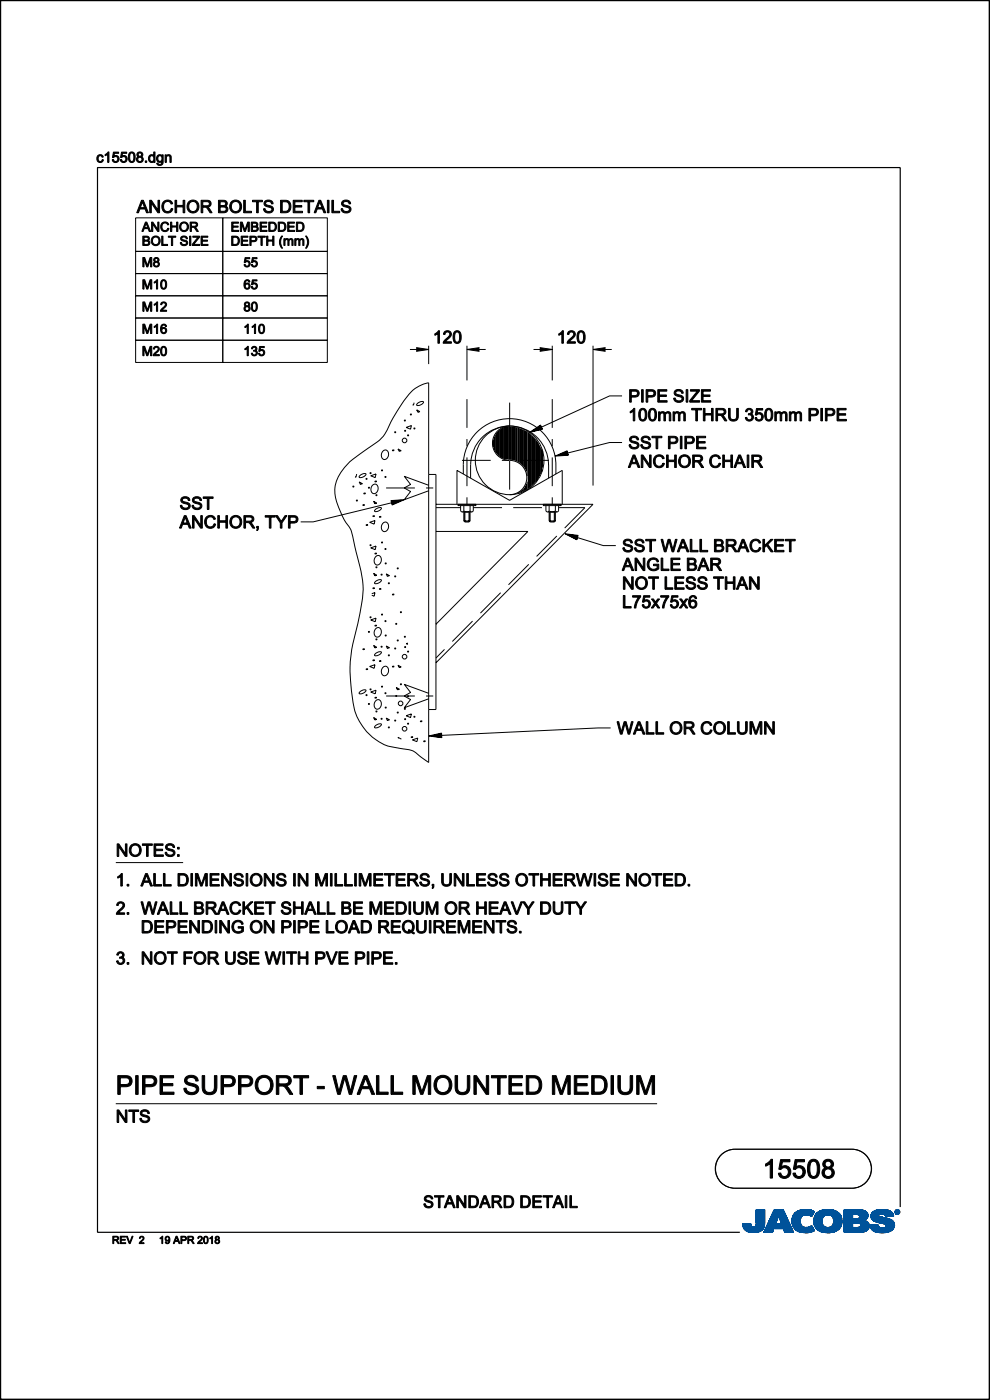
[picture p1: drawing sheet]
<svg xmlns="http://www.w3.org/2000/svg" width="210mm" height="297mm" viewBox="0 0 210 297" stroke-linecap="round" stroke-linejoin="round" font-family="sans-serif">
<path d="M191 256.1v-220.6h-170.3v225.9h136.2M.1 296.6v.3h209.7v-296.8h-209.7v296.8" fill="none" stroke="#000" stroke-width=".25"/>
<g fill="none" stroke="#000" stroke-width=".21">
<path d="M.1 .1h209.8v296.7h-209.8zM28.8 53.3h18.5v4.7h-18.5zM28.8 46.2h18.5v7.1h-18.5zM28.8 58h18.5v4.8h-18.5zM47.3 58h22.1v4.8h-22.1zM47.3 53.3h22.1v4.7h-22.1zM47.3 46.2h22.1v7.1h-22.1zM28.8 72.2h18.5v4.7h-18.5zM28.8 67.5h18.5v4.7h-18.5zM28.8 62.8h18.5v4.7h-18.5zM47.3 72.2h22.1v4.7h-22.1zM47.3 67.5h22.1v4.7h-22.1z"/>
<path d="M47.3 62.8h22.1v4.7h-22.1zM87 74.1h3.9M90.9 73.3v3.9M99.1 73.3v7.4M99.1 74.1h3.9M113.2 74.1h3.9M117.1 73.3v7.4M125.8 74.1h4M125.8 73.3v29.7M81.3 95.7a.76 .76 0 0 1 .9 0 .76 .76 0 0 1 .2 .9 .79 .79 0 0 1-.9 .9 .79 .79 0 0 1-.6-1.2zM83.3 95.5h.3l-.3 .1zM84.4 95.2l.7 .4-.4 .2z"/>
<path d="M86.1 90.7l1.2-.4-.2 .8zM87.3 83a7.3 7.3 0 0 1 3.6-1.8v80.6l-1.2-.9a6.2 6.2 0 0 0-3.8-2l-1-.1a11.3 11.3 0 0 1-10.1-10.7 31.8 31.8 0 0 1 1.1-15.8 25 25 0 0 0 .8-10.4l-1.5-6.1a9.8 9.8 0 0 0-1.7-4.8l-1.1-1.9a9.3 9.3 0 0 1-1.1-6.9 12.5 12.5 0 0 1 5.4-6.1l2.1-1.5a8.2 8.2 0 0 0 4-4.8l2.4-4.1zM87.8 85.4l-.1 .6-.2-.1M88.4 86.9l.7 .4-.4 .2zM88.5 85.6l.8-.4 .5 .1a1.17 1.17 0 0 1-1.4 .6zM98 97.7h6.1M99.1 84.7v6.1M99.1 93.1v1.6M99.1 97v6.1M99.8 98.6v2.8M99.8 98.6a8.3 8.3 0 0 1 8.3-8.2 8.3 8.3 0 0 1 8.3 8.3M104.6 93.3v1.5"/>
<path d="M104.8 92.7v2.8M105 92.2v3.7M105.3 91.9v4.3M105.5 91.6v4.8M105.7 91.4v5.3M105.9 91.2v5.7M106.1 91v6M106.4 90.9v6.2M106.5 97.7h1.5M106.6 90.8v6.4M106.8 90.7v6.6M107 90.6v6.8"/>
<path d="M107.2 90.6v6.8M107.4 90.6v6.8M107.7 90.6v6.8M107.9 90.6v6.9M108.1 85.4v12.1M108.1 97.8v6.1M108.1 90.4a3.7 3.7 0 0 0-3.6 3.9 3.7 3.7 0 0 0 4.1 3.4 3.6 3.6 0 0 1 3.1 3.8 3.6 3.6 0 0 1-3.6 3.4M108.3 90.6v6.9M108.6 90.6v7M108.8 90.6v7M109 90.6v7M109.2 90.6v7.1"/>
<path d="M109.4 90.6v7.2M109.6 90.7v7.2M109.9 90.7v7.3M110.1 90.8v7.3M110.3 90.9v7.4M110.4 97.7h6M110.5 91v7.5M110.7 91v7.7M110.9 91.1v7.8M111.2 91.2v8M111.4 91.3v8.2M111.6 91.4v8.6"/>
<path d="M111.8 91.5v9.5M112 91.7v12M112.3 91.9v11.6M112.5 92v11.4M112.7 92.2v11M112.9 92.4v10.6M113.1 92.6v10.2M113.3 92.9v9.7M113.6 93.1v9.2M113.8 93.4v8.7M114 93.7v8.1M114.2 94v7.4"/>
<path d="M114.4 94.5v6.5M114.7 94.9v5.7M114.9 95.3v4.8M115.1 95.7v3.5M116.4 98.6v2.8M117.1 84.7v6.1M117.1 93.1v1.6M117.1 97v6.1M132 84h-2.7l-15.1 6.9 .2-.2 .2 .2-.8 .2 .7-.5 .2 .4-1.3 .3 1.2-.8 .3 .5-2 .5 1.7-1.2 .5 .8-2.8 .6 2.4-1.5 .4 .9M132 93.9h-2.7l-9.6 2.4 .3-.2 .1 .2-.8 .1 .8-.4 .1 .4-1.4 .1 1.4-.6 .2 .6-2.1 .1 2-.8 .2 .8-2.8 .2 2.6-1.2 .2 1M75.7 100.6l-.2 .6h-.2M76.2 102.2l.7 .4-.4 .2z"/>
<path d="M76.3 100.9l.8-.4 .5 .1a1.18 1.18 0 0 1-1.4 .6zM77 107.1h.3l-.3 .1zM77.2 104.6l.3 .1-.3 .1zM77.7 111.3l.3 .1-.1 .1zM78.4 110.8l1.1-.4-.1 .8zM78.6 100.9l1.2-.4-.2 .8zM78.6 116.2l1.2-.4-.2 .8zM79.1 102.9a.76 .76 0 0 1 .9 0 .76 .76 0 0 1 .2 1 .79 .79 0 0 1-1 .8 .79 .79 0 0 1-.5-1.1zM79.1 109.4l.3 .1-.1 .1zM79.3 106.3l.6 .4-.4 .2zM79.6 102.1h.3l-.2 .1zM79.6 117.4h.3l-.3 .1z"/>
<path d="M79.6 108.1l.7-.4 .6 .1a1.18 1.18 0 0 1-1.4 .6zM79.8 118a.76 .76 0 0 1 .9 .1 .76 .76 0 0 1 .2 .9 .79 .79 0 0 1-1 .9 .79 .79 0 0 1-.5-1.2zM80.5 109.6h.3l-.3 .1zM81.3 110.9a.76 .76 0 0 1 .9 .1 .76 .76 0 0 1 .2 .9 .79 .79 0 0 1-.9 .9 .79 .79 0 0 1-.6-1.2zM81.9 103.5h6.1M82.9 106.2l.3 .9 2.5-1.1-2.8 .2 .3 .8 2-.9-2.1 .2 .2 .5 1.4-.5h-1.4l.1 .4 .8-.3-.8 .1 .1 .1 .3-.1-17.4 4.2h-2.6M90.4 103.5h1.5M90.9 100.7h1.6v49.8h-1.6M90.9 102.9l-5.2-1.9 1.4 1.8-1.4 .7 1.4 .8-1.4 1.7 5.2-1.9M92.5 112.7h19.5l-19.5 19.7M92.5 107h33.3l-33.3 33.6M92.5 107.7h5.2"/>
<path d="M96.9 107v-7.2l11.2 6.3 11.2-6.3v7.2M97.2 107h3.7v.3h-3.7zM97.7 107.3v1.1M97.7 108.4l.3 .2M98.1 108.6h1.9M98.4 108.4l-.4 .2M98.4 108.4a1.11 1.11 0 0 0 1.3 0M98.4 107.3v1.1M98.4 108.6v1.9M98.4 110.5l.2 .2M98.4 110.5h1.3M98.6 110.7h.9"/>
<path d="M98.6 108.6v2.1M99.1 105.5v1.5M99.5 108.6v2.1M99.7 107.3v1.1M99.7 108.6v1.9M99.7 110.5l-.2 .2M99.7 108.4l.4 .2M100.4 107.3v1.1l-.3 .2M100.4 107.7h6.1M108.9 107.7h6.1M109.9 104.5v.1M110.1 104.4v.2"/>
<path d="M110.3 104.3v.2M110.5 104.1v.4M110.7 103.9v.5M110.9 103.8v.4M111.2 103.5v.7M111.4 103.1v1M111.6 102.6v1.4M111.8 102.2v1.7M112.2 119.7l-4.3 4.4M115.3 107h3.7v.3h-3.7zM115.8 107.3v1.1l.3 .2M116.2 108.6h1.9"/>
<path d="M116.5 108.4l-.4 .2M116.5 107.3v1.1a1.11 1.11 0 0 0 1.3 0v-1.1M116.5 110.5h1.3M116.5 108.6v1.9M116.5 110.5l.2 .2M116.7 110.7h.9M116.7 108.6v2.1M117.1 105.5v1.5M117.6 108.6v2.1M117.8 108.6v1.9M117.8 110.5l-.2 .2M117.8 108.4l.3 .2"/>
<path d="M117.9 100.6a10.5 10.5 0 0 0-3.5-9.5 9.8 9.8 0 0 0-10.4-1.4 9.8 9.8 0 0 0-5.7 8.9v2M118.1 113.7l-4.3 4.3M118.5 107.3v1.1l-.4 .2M118.5 107.7h5.6l-4.3 4.3M122.3 114.5l.3-.9-2.7-.4 2.4 1.3 .2-.8-2.1-.3 1.9 1v-.6l-1.4-.2 1.3 .6 .1-.4-.9-.1 .7 .4v-.2l-.3-.1 6.2 1.9h2.6M77 137.7h.3l-.1 .1zM78.6 131.5l1.2-.4-.2 .8zM78.9 125.9l.6-.2-.1 .8-.5-.2M79.1 124.7l.3 .1-.2 .1zM79.3 121.6l.6 .4-.4 .2zM79.3 136.9l.6 .4-.4 .2zM79.6 132.7h.3l-.2 .1z"/>
<path d="M79.6 123.4l.7-.4 .6 .1a1.18 1.18 0 0 1-1.4 .6zM79.6 138.7l.7-.4h.6a1.18 1.18 0 0 1-1.4 .7zM79.8 133.3a.76 .76 0 0 1 .9 .1 .76 .76 0 0 1 .2 .9 .79 .79 0 0 1-1 .8 .79 .79 0 0 1-.5-1.1zM80.5 124.9h.3l-.1 .1zM81.9 121.7l.7 .4-.4 .2zM81.9 137l.7 .4-.4 .2zM83.3 126.1h.3l-.2 .1zM86.5 136.4l-.4 .2 .4 .1M94.3 137.8l-1.8 1.8M100.2 131.8l-4.2 4.3M106.2 125.7l-4.3 4.4M76.3 146.8l.8-.4h.5a1.18 1.18 0 0 1-1.4 .7z"/>
<path d="M77.7 141.9h.3l-.1 .2zM78.4 141.4l1.1-.4-.1 .8zM78.6 146.8l1.2-.4-.2 .8zM79.1 140h.3l-.1 .2zM79.3 152.2l.6 .4-.4 .1zM79.6 148h.3l-.2 .1zM79.6 154l.7-.4h.6a1.18 1.18 0 0 1-1.4 .7zM79.8 148.6a.76 .76 0 0 1 .9 0 .76 .76 0 0 1 .2 1 .79 .79 0 0 1-1 .8 .79 .79 0 0 1-.5-1.1zM80.5 140.2h.3l-.3 .1zM81.3 141.5a.76 .76 0 0 1 .9 .1 .76 .76 0 0 1 .2 .9 .79 .79 0 0 1-.9 .9 .79 .79 0 0 1-.6-1.2zM81.9 147.7h6.1M81.9 152.3l.7 .4-.4 .2z"/>
<path d="M83.3 141.4h.3l-.3 .1zM84.1 145.8l.6 .4-.4 .2zM84.4 141.1l.7 .4-.4 .1zM84.6 156.6l-.2-.2 .7 .4M85.7 145.2l1.4 1.7-1.4 .8 1.4 .7-1.4 1.7 5.2-1.9M85.7 145.2l5.2 1.9M86.1 151.8l1.2-.4-.2 .8zM87.3 156.3h.3l-.3 .2zM87.5 157l1.1-.4-.2 .7zM89.2 153h.3l-.3 .1zM89.9 157.2h.3l-.1 .1zM90.4 147.7h1.5"/>
<path d="M129.5 154.4h-2.6l-33.9 1.6h.3v.2l-.8-.1 .9-.2v.4l-1.4-.2 1.5-.3 .1 .6-2.1-.3 2.1-.4 .1 .8-2.8-.4 2.8-.6v1M24.6 183h14.2M24.6 234.1h114.8M152.9 245l1.4-.9 1.6-.3h24.8a4.1 4.1 0 0 1 4.2 4.1 4.1 4.1 0 0 1-4.2 4.2h-24.8a4.1 4.1 0 0 1-3.9-2.6 4.1 4.1 0 0 1 .9-4.5zM155.9 243.8a4.1 4.1 0 0 0-4.1 4.1 4.1 4.1 0 0 0 4.1 4.2M180.7 243.8a4.1 4.1 0 0 1 4.1 4.1 4.1 4.1 0 0 1-4.1 4.2"/>
<circle cx="81" cy="99.8" r=".11"/>
<circle cx="83.8" cy="91.7" r=".11"/>
<circle cx="85.8" cy="93.4" r=".49"/>
<circle cx="85.9" cy="89.2" r=".11"/>
<circle cx="85.9" cy="91.4" r=".11"/>
<circle cx="86.6" cy="92.4" r=".11"/>
<circle cx="87.2" cy="87.9" r=".11"/>
<circle cx="87.9" cy="90.9" r=".11"/>
<circle cx="108.1" cy="97.7" r="7.3"/>
<circle cx="75" cy="103.2" r=".11"/>
<circle cx="75.7" cy="106.2" r=".11"/>
<circle cx="77.7" cy="101.6" r=".11"/>
<circle cx="78.3" cy="103.5" r=".11"/>
<circle cx="78.6" cy="115.7" r=".11"/>
<circle cx="78.6" cy="100.4" r=".11"/>
<circle cx="79.9" cy="105" r=".11"/>
<circle cx="81" cy="115.1" r=".11"/>
<circle cx="81.8" cy="116.5" r=".11"/>
<circle cx="81.8" cy="101.2" r=".11"/>
<circle cx="81.8" cy="119.5" r=".11"/>
<circle cx="78.3" cy="134.1" r=".11"/>
<circle cx="78.6" cy="131" r=".11"/>
<circle cx="79.9" cy="120.3" r=".11"/>
<circle cx="79.9" cy="135.6" r=".11"/>
<circle cx="80.9" cy="121.9" r=".11"/>
<circle cx="80.9" cy="137.2" r=".11"/>
<circle cx="81" cy="130.4" r=".11"/>
<circle cx="81.8" cy="131.8" r=".11"/>
<circle cx="81.8" cy="134.8" r=".11"/>
<circle cx="82.5" cy="123.7" r=".11"/>
<circle cx="82.5" cy="139" r=".11"/>
<circle cx="83.8" cy="137.6" r=".11"/>
<circle cx="83.8" cy="122.3" r=".11"/>
<circle cx="84" cy="132.3" r=".11"/>
<circle cx="84.4" cy="120.6" r=".11"/>
<circle cx="84.4" cy="135.9" r=".11"/>
<circle cx="85" cy="129.9" r=".11"/>
<circle cx="85.8" cy="139.3" r=".49"/>
<circle cx="85.9" cy="135.1" r=".11"/>
<circle cx="85.9" cy="137.3" r=".11"/>
<circle cx="86.6" cy="138.2" r=".11"/>
<circle cx="77.7" cy="147.5" r=".11"/>
<circle cx="78.3" cy="149.3" r=".11"/>
<circle cx="78.6" cy="146.2" r=".11"/>
<circle cx="79.9" cy="150.9" r=".11"/>
<circle cx="80.9" cy="152.5" r=".11"/>
<circle cx="81" cy="145.7" r=".11"/>
<circle cx="81.8" cy="147.1" r=".11"/>
<circle cx="81.8" cy="150.1" r=".11"/>
<circle cx="82.5" cy="154.3" r=".11"/>
<circle cx="83.8" cy="152.9" r=".11"/>
<circle cx="84" cy="147.6" r=".11"/>
<circle cx="84.4" cy="151.2" r=".11"/>
<circle cx="85" cy="149.2" r=".49"/>
<circle cx="85" cy="145.2" r=".11"/>
<circle cx="85.8" cy="154.6" r=".49"/>
<circle cx="85.9" cy="150.4" r=".11"/>
<circle cx="85.9" cy="152.6" r=".11"/>
<circle cx="86.6" cy="147.7" r=".11"/>
<circle cx="86.6" cy="153.5" r=".11"/>
<circle cx="87.9" cy="152.1" r=".11"/>
</g>
<g fill="#000" stroke="#000" stroke-width=".21">
<path d="M88.3 73.7l2.6 .4-2.6 .4zM99.1 74.1l2.6-.4v.8zM114.5 73.7l2.6 .4-2.6 .4zM125.8 74.1l2.6-.4v.8z"/>
<path d="M20.7 33a.68 .68 0 0 1 1.2 .3l-.3 .1a.48 .48 0 0 0-.6-.3 .48 .48 0 0 0-.2 .7 .42 .42 0 0 0 .4 .5 .42 .42 0 0 0 .5-.4h.2a.76 .76 0 0 1-1.1 .5 .76 .76 0 0 1-.2-1.2z" fill-rule="evenodd"/>
<path d="M22.3 32.8l.8-.6v2.2h-.3v-1.7l-.5 .3z" fill-rule="evenodd"/>
<path d="M24.1 32.3h1.1v.2h-.9l-.1 .6a.73 .73 0 0 1 1 .4 .73 .73 0 0 1-.5 1 .73 .73 0 0 1-.9-.6l.3-.1a.48 .48 0 0 0 .6 .3 .48 .48 0 0 0 .3-.7 .48 .48 0 0 0-.7-.1l-.4 .1z" fill-rule="evenodd"/>
<path d="M25.8 32.3h1.1v.2h-.9l-.1 .6a.73 .73 0 0 1 1 .4 .73 .73 0 0 1-.5 1 .73 .73 0 0 1-.9-.6l.3-.1a.48 .48 0 0 0 .7 .3 .48 .48 0 0 0 .2-.7 .48 .48 0 0 0-.7-.1l-.4 .1z" fill-rule="evenodd"/>
<path d="M27.6 32.4a1.54 1.54 0 0 0 .2 2.1 1.07 1.07 0 0 0 .8-1.7 .67 .67 0 0 0-1-.4zM27.7 32.6a.38 .38 0 0 1 .4-.1 .38 .38 0 0 1 .2 .3l.1 .9a.45 .45 0 0 1-.4 .6 .45 .45 0 0 1-.5-.6z" fill-rule="evenodd"/>
<path d="M29.2 32.4l-.1 .5 .3 .3a.66 .66 0 0 0-.2 1 .66 .66 0 0 0 1 0 .66 .66 0 0 0-.2-1 .59 .59 0 0 0 .1-.9 .59 .59 0 0 0-.9 .1zM29.3 32.8a.36 .36 0 0 1 .7 0 .36 .36 0 0 1-.7 0zM29.2 33.8a.45 .45 0 0 1 .9 0 .45 .45 0 0 1-.9 0z" fill-rule="evenodd"/>
<path d="M30.8 34.1h.3v.3h-.3z" fill-rule="evenodd"/>
<path d="M31.7 33a.77 .77 0 0 0-.1 1.1 .77 .77 0 0 0 1 .1v.2h.3v-2.2h-.3v.8l-.4-.2zM31.9 33.2a.57 .57 0 0 1 .8 .3 .57 .57 0 0 1-.3 .7 .6 .6 0 0 1-.6-.3 .6 .6 0 0 1 .1-.7z" fill-rule="evenodd"/>
<path d="M33.4 33a.76 .76 0 0 0-.1 1.1 .76 .76 0 0 0 1 .1 .45 .45 0 0 1-.2 .6 .45 .45 0 0 1-.6-.2h-.2a.7 .7 0 0 0 .8 .5 .7 .7 0 0 0 .5-.9v-1.4h-.2v.2l-.3-.2h-.4zM33.6 33.2a.51 .51 0 0 1 .8 .4 .51 .51 0 0 1-.8 .5l-.1-.5z" fill-rule="evenodd"/>
<path d="M35 32.8h.3v.3a.57 .57 0 0 1 .7-.3 .57 .57 0 0 1 .3 .7v.9h-.3v-.9a.4 .4 0 0 0-.4-.5 .4 .4 0 0 0-.3 .6v.8h-.3z" fill-rule="evenodd"/>
<path d="M30 42.5l-1 2.6h.4l.3-.8h1.1l.3 .8h.4l-1.1-2.6zM30.2 42.8l.5 1.3h-.9z" fill-rule="evenodd"/>
<path d="M30.9 47.1l-.8 2h.3l.2-.6h.8l.2 .6h.3l-.8-2zM31 47.3l.3 1h-.6z" fill-rule="evenodd"/>
<path d="M30.3 50.1v2h.8a.56 .56 0 0 0 .6-.4 .56 .56 0 0 0-.3-.7 .5 .5 0 0 0 .3-.6 .5 .5 0 0 0-.7-.3zM30.6 50.3h.4a.33 .33 0 0 1 .4 .1 .33 .33 0 0 1-.1 .5h-.7zM30.6 51.2h.4a.36 .36 0 0 1 .5 .3 .36 .36 0 0 1-.4 .3h-.5z" fill-rule="evenodd"/>
<path d="M30.3 54.6h.4l.6 1.7 .5-1.7h.4v2h-.3v-1.6l-.5 1.6h-.3l-.6-1.7v1.7h-.2z" fill-rule="evenodd"/>
<path d="M31.8 42.5h.3l1.4 2.1v-2.1h.3v2.6h-.3l-1.4-2v2h-.3z" fill-rule="evenodd"/>
<path d="M32.1 51.1a1 1 0 0 0 2 0 1 1 0 0 0-2 0zM32.5 50.5a.74 .74 0 0 1 1.2 .6 .74 .74 0 0 1-1.2 .6l-.2-.6z" fill-rule="evenodd"/>
<path d="M32.2 47.1h.2l1.1 1.6v-1.6h.2v2h-.2l-1.1-1.6v1.6h-.2z" fill-rule="evenodd"/>
<path d="M32.8 54.8l-.2 .5 .3 .2a.59 .59 0 0 0-.2 .9 .59 .59 0 0 0 .9 0 .59 .59 0 0 0-.2-.9 .53 .53 0 0 0 .2-.8 .53 .53 0 0 0-.8 .1zM32.8 55.1a.35 .35 0 0 1 .7 0 .35 .35 0 0 1-.7 0zM32.8 56a.4 .4 0 0 1 .8 0 .4 .4 0 0 1-.8 0z" fill-rule="evenodd"/>
<path d="M34.3 50.1h.3v1.7h.9v.3h-1.2z" fill-rule="evenodd"/>
<path d="M34.4 47.3a.86 .86 0 0 1 1.4 .4h-.3a.67 .67 0 0 0-.9-.3 .67 .67 0 0 0-.2 1 .6 .6 0 0 0 .6 .5 .6 .6 0 0 0 .6-.5l.2 .1a.95 .95 0 0 1-1.3 .5 .95 .95 0 0 1-.3-1.4z" fill-rule="evenodd"/>
<path d="M36.2 47.1h.2v.8h1.1v-.8h.2v2h-.2v-.9h-1.1v.9h-.2z" fill-rule="evenodd"/>
<path d="M34.8 42.7a1.15 1.15 0 0 1 1.8 .5l-.3 .1a.87 .87 0 0 0-1.2-.5 .87 .87 0 0 0-.4 1.2 .82 .82 0 0 0 .7 .9 .82 .82 0 0 0 .9-.7l.4 .1a1.22 1.22 0 0 1-1.6 .8 1.22 1.22 0 0 1-.8-1.6z" fill-rule="evenodd"/>
<path d="M35.7 50.1h1.6v.2h-.7v1.8h-.2v-1.8h-.7z" fill-rule="evenodd"/>
<path d="M37.1 42.5h.4v1.1h1.3v-1.1h.4v2.6h-.4v-1.2h-1.3v1.2h-.4z" fill-rule="evenodd"/>
<path d="M38.1 48.1a1 1 0 0 0 2 0 1 1 0 0 0-2 0zM38.6 47.5a.74 .74 0 0 1 1.1 .6 .74 .74 0 0 1-1.1 .6l-.2-.6z" fill-rule="evenodd"/>
<path d="M38.5 50.2a.79 .79 0 0 1 1.3 .5h-.3a.44 .44 0 0 0-.5-.5 .44 .44 0 0 0-.4 .6h.2a.89 .89 0 0 1 1 .9 .84 .84 0 0 1-.9 .4 .84 .84 0 0 1-.7-.7h.3a.51 .51 0 0 0 .5 .5 .51 .51 0 0 0 .5-.5l-.2-.1a.85 .85 0 0 1-1-.8z" fill-rule="evenodd"/>
<path d="M40 42.8a1.34 1.34 0 0 0 0 2 1.34 1.34 0 0 0 2-.3 1.33 1.33 0 0 0-.2-1.7 1.33 1.33 0 0 0-1.8 0zM40.3 43a.99 .99 0 0 1 1.6 .8 .99 .99 0 0 1-1.6 .8l-.3-.7z" fill-rule="evenodd"/>
<path d="M40.2 50.1h.3v2h-.3z" fill-rule="evenodd"/>
<path d="M40.3 47.1v2h.3v-.9l.6 .1 .6 .8h.3l-.7-.9a.55 .55 0 0 0 .5-.6 .55 .55 0 0 0-.7-.5zM40.6 47.3l.8 .1a.34 .34 0 0 1 .2 .4 .34 .34 0 0 1-.4 .2h-.6z" fill-rule="evenodd"/>
<path d="M40.9 50.1h1.4v.2l-1.2 1.5h1.3v.3h-1.6v-.3l1.2-1.5h-1.1z" fill-rule="evenodd"/>
<path d="M42.6 50.1h1.5v.2h-1.2v.6h1.1v.3h-1.1v.6h1.2v.3h-1.5z" fill-rule="evenodd"/>
<path d="M42.7 42.5v2.6h.3v-1.1h.4a.81 .81 0 0 1 .8 .6l.4 .5h.4l-1-1.2a.74 .74 0 0 0 .8-.8 .74 .74 0 0 0-1-.6zM43 42.8h.9a.46 .46 0 0 1 .5 .5 .46 .46 0 0 1-.6 .4h-.8z" fill-rule="evenodd"/>
<path d="M46.3 42.5v2.6h1.1a.75 .75 0 0 0 .9-.4 .75 .75 0 0 0-.5-1 .67 .67 0 0 0 .4-.8 .67 .67 0 0 0-.9-.4zM46.7 42.8h.5a.44 .44 0 0 1 .6 .1 .44 .44 0 0 1-.1 .6l-1 .1zM46.7 43.9h.6a.49 .49 0 0 1 .7 .4 .49 .49 0 0 1-.6 .5h-.7z" fill-rule="evenodd"/>
<path d="M49.1 42.8a1.34 1.34 0 0 0 0 2 1.34 1.34 0 0 0 2-.3 1.33 1.33 0 0 0-.2-1.7 1.33 1.33 0 0 0-1.8 0zM49.3 43a.99 .99 0 0 1 1.6 .8 .99 .99 0 0 1-1.6 .8l-.2-.7z" fill-rule="evenodd"/>
<path d="M49.1 50.1v2h.8a.99 .99 0 0 0 .9-1 .99 .99 0 0 0-1-1zM49.4 50.3a.83 .83 0 0 1 1 .4 .83 .83 0 0 1-.3 1.1h-.7z" fill-rule="evenodd"/>
<path d="M49.2 47.1h1.4v.3h-1.2v.6h1.1v.2h-1.1v.7h1.2v.2h-1.4z" fill-rule="evenodd"/>
<path d="M51 47.1h.4l.5 1.7 .6-1.7h.4v2h-.3v-1.7l-.5 1.7h-.3l-.6-1.7v1.7h-.2z" fill-rule="evenodd"/>
<path d="M51.2 50.1h1.4v.2h-1.2v.6h1.1v.3h-1.1v.6h1.2v.3h-1.4z" fill-rule="evenodd"/>
<path d="M51.7 42.5h.3v2.3h1.3v.3h-1.6z" fill-rule="evenodd"/>
<path d="M52 54.7h1v.2h-.8l-.1 .5a.66 .66 0 0 1 .9 .3 .66 .66 0 0 1-.4 .9 .66 .66 0 0 1-.8-.5h.2a.44 .44 0 0 0 .6 .2 .44 .44 0 0 0 .2-.7 .44 .44 0 0 0-.7 0l-.3 .1z" fill-rule="evenodd"/>
<path d="M53 50.1v2h.3v-.8h.5a.61 .61 0 0 0 .7-.6 .61 .61 0 0 0-.8-.6zM53.3 50.3h.5a.36 .36 0 0 1 .4 .3 .36 .36 0 0 1-.2 .4h-.7z" fill-rule="evenodd"/>
<path d="M52 59.6a1.13 1.13 0 0 0 .4 1.8 .64 .64 0 0 0 .7-.9 .64 .64 0 0 0-1.1-.2 .48 .48 0 0 1 .1-.6 .48 .48 0 0 1 .6 0l.3 .1-.3-.4h-.4zM52 60.7a.45 .45 0 0 1 .9 0 .45 .45 0 0 1-.9 0z" fill-rule="evenodd"/>
<path d="M53.3 47.1v2h.8a.56 .56 0 0 0 .7-.3 .56 .56 0 0 0-.4-.8 .5 .5 0 0 0 .3-.6 .5 .5 0 0 0-.7-.3zM53.6 47.4h.4a.33 .33 0 0 1 .4 .1 .33 .33 0 0 1-.1 .4l-.7 .1zM53.6 48.2h.4a.36 .36 0 0 1 .5 .3 .36 .36 0 0 1-.4 .4h-.5z" fill-rule="evenodd"/>
<path d="M53.5 54.7h1v.2h-.8l-.1 .5a.66 .66 0 0 1 1 .3 .66 .66 0 0 1-.5 .9 .66 .66 0 0 1-.8-.5h.3a.44 .44 0 0 0 .6 .2 .44 .44 0 0 0 .1-.7 .44 .44 0 0 0-.7 0l-.3 .1z" fill-rule="evenodd"/>
<path d="M53.6 42.5h2.1v.3h-.9v2.3h-.4v-2.3h-.8z" fill-rule="evenodd"/>
<path d="M55.2 47.1h1.4v.3h-1.2v.6h1.1v.2h-1.1v.7h1.2v.2h-1.4z" fill-rule="evenodd"/>
<path d="M54.7 50.1h1.6v.2h-.7v1.8h-.2v-1.8h-.7z" fill-rule="evenodd"/>
<path d="M56.3 42.6a1.04 1.04 0 0 1 1.6 .6l-.3 .1a.63 .63 0 0 0-.6-.5 .63 .63 0 0 0-.6 .5l.3 .2a1.05 1.05 0 0 1 1.3 1.1 1.11 1.11 0 0 1-1.2 .6 1.11 1.11 0 0 1-.9-.9h.3a.72 .72 0 0 0 .7 .6 .72 .72 0 0 0 .8-.6l-.4-.3a.98 .98 0 0 1-1.2-1.2z" fill-rule="evenodd"/>
<path d="M56.6 50.1h.2v.8h1v-.8h.3v2h-.3v-1h-1v1h-.2z" fill-rule="evenodd"/>
<path d="M57 47.1v2h.7a.99 .99 0 0 0 1-1 .99 .99 0 0 0-1-1zM57.3 47.4a.83 .83 0 0 1 1 .4 .83 .83 0 0 1-.3 1l-.7 .1z" fill-rule="evenodd"/>
<path d="M59 47.1v2h.7a.99 .99 0 0 0 1-1 .99 .99 0 0 0-1-1zM59.3 47.4a.83 .83 0 0 1 1 .4 .83 .83 0 0 1-.3 1l-.7 .1z" fill-rule="evenodd"/>
<path d="M59.5 42.5v2.6h1a1.33 1.33 0 0 0 1.2-1.3 1.33 1.33 0 0 0-1.3-1.3zM59.9 42.8h.5a1.02 1.02 0 0 1 .9 1 1.02 1.02 0 0 1-.9 1h-.5z" fill-rule="evenodd"/>
<path d="M59.8 50.1h.1l-.1 .3a2.27 2.27 0 0 0 .1 2.3 1.55 1.55 0 0 1-.6-1.8z" fill-rule="evenodd"/>
<path d="M60.2 50.6h.2v.2a.49 .49 0 0 1 .9 .1l.4-.3a.41 .41 0 0 1 .5 .5v1h-.3v-.9a.3 .3 0 0 0-.2-.4 .3 .3 0 0 0-.4 .3v1h-.2v-1a.33 .33 0 0 0-.5-.3 .33 .33 0 0 0-.1 .5v.8h-.3z" fill-rule="evenodd"/>
<path d="M61 47.1h1.5v.3h-1.2v.6h1.1v.2h-1.1v.7h1.2v.2h-1.5z" fill-rule="evenodd"/>
<path d="M62.2 42.5h1.9v.3h-1.6v.8h1.5v.3h-1.5v.9h1.7v.3h-2z" fill-rule="evenodd"/>
<path d="M62.5 50.6h.2v.2a.49 .49 0 0 1 .9 .1l.4-.3a.41 .41 0 0 1 .5 .5v1h-.3v-.9a.3 .3 0 0 0-.2-.4 .3 .3 0 0 0-.4 .3v1h-.2v-1a.33 .33 0 0 0-.4-.3 .33 .33 0 0 0-.2 .5v.8h-.3z" fill-rule="evenodd"/>
<path d="M62.9 47.1v2h.7a.99 .99 0 0 0 .9-1 .99 .99 0 0 0-.9-1zM63.1 47.4a.83 .83 0 0 1 1.1 .4 .83 .83 0 0 1-.3 1l-.8 .1z" fill-rule="evenodd"/>
<path d="M64.8 50.1a1.57 1.57 0 0 1 .6 1.7l-.4 .9h-.2a2.3 2.3 0 0 0 0-2.6z" fill-rule="evenodd"/>
<path d="M64.5 42.5h2.1v.3h-.9v2.3h-.4v-2.3h-.8z" fill-rule="evenodd"/>
<path d="M67.6 42.5l-1 2.6h.4l.3-.8h1.1l.3 .8h.4l-1.1-2.6zM67.8 42.8l.5 1.3h-.9z" fill-rule="evenodd"/>
<path d="M69.4 42.5h.4v2.6h-.4z" fill-rule="evenodd"/>
<path d="M70.4 42.5h.3v2.3h1.4v.3h-1.7z" fill-rule="evenodd"/>
<path d="M72.7 42.6a1.04 1.04 0 0 1 1.7 .6l-.4 .1a.63 .63 0 0 0-.6-.5 .63 .63 0 0 0-.6 .5l.4 .2a1.05 1.05 0 0 1 1.2 1.1 1.11 1.11 0 0 1-1.1 .6 1.11 1.11 0 0 1-1-.9h.4a.72 .72 0 0 0 .7 .6 .72 .72 0 0 0 .7-.6l-.4-.3a.98 .98 0 0 1-1.1-1.2z" fill-rule="evenodd"/>
<path d="M30.3 59.3h.4l.6 1.7 .5-1.7h.4v2h-.3v-1.6l-.5 1.6h-.3l-.6-1.7v1.7h-.2z" fill-rule="evenodd"/>
<path d="M30.3 64.1h.4l.6 1.7 .5-1.7h.4v1.9h-.3v-1.6l-.5 1.6h-.3l-.6-1.7v1.7h-.2z" fill-rule="evenodd"/>
<path d="M30.3 68.8h.4l.6 1.7 .5-1.7h.4v2h-.3v-1.7l-.5 1.7h-.3l-.6-1.7v1.7h-.2z" fill-rule="evenodd"/>
<path d="M30.3 73.5h.4l.6 1.7 .5-1.7h.4v2h-.3v-1.7l-.5 1.7h-.3l-.6-1.7v1.7h-.2z" fill-rule="evenodd"/>
<path d="M32.7 59.8l.7-.5v2h-.2v-1.5l-.5 .3z" fill-rule="evenodd"/>
<path d="M32.7 64.5l.7-.5v2h-.2v-1.5l-.5 .3z" fill-rule="evenodd"/>
<path d="M32.7 69.3l.7-.5v2h-.2v-1.6l-.5 .3z" fill-rule="evenodd"/>
<path d="M32.7 73.6a.65 .65 0 0 1 1 .2 .65 .65 0 0 1-.3 .9l-.6 .5h1v.3h-1.3l.2-.5a1.2 1.2 0 0 0 .7-1.2l-.4-.1-.2 .4-.3-.1z" fill-rule="evenodd"/>
<path d="M34.3 59.5a1.39 1.39 0 0 0 .2 1.8 .96 .96 0 0 0 .8-1.4 .6 .6 0 0 0-1-.4zM34.4 59.7l.3-.2a1.03 1.03 0 0 1 0 1.7 1.11 1.11 0 0 1-.3-1.5z" fill-rule="evenodd"/>
<path d="M34.3 73.6a1.39 1.39 0 0 0 .2 1.9 .96 .96 0 0 0 .8-1.5 .6 .6 0 0 0-1-.4zM34.4 73.8l.3-.1a1.03 1.03 0 0 1 0 1.6 1.11 1.11 0 0 1-.3-1.5z" fill-rule="evenodd"/>
<path d="M34.3 69a1.13 1.13 0 0 0 .4 1.8 .64 .64 0 0 0 .7-.9 .64 .64 0 0 0-1.1-.2 .48 .48 0 0 1 .1-.6 .48 .48 0 0 1 .6 0l.3 .2-.3-.5h-.4zM34.3 70.2a.45 .45 0 0 1 .9 0 .45 .45 0 0 1-.9 0z" fill-rule="evenodd"/>
<path d="M34.3 64.2a.65 .65 0 0 1 1 .1 .65 .65 0 0 1-.4 1l-.5 .5h.9v.2h-1.3l.2-.4a1.2 1.2 0 0 0 .8-1.3h-.4l-.3 .3h-.2z" fill-rule="evenodd"/>
<path d="M52 64.2l-.1 .5 .2 .3a.59 .59 0 0 0-.1 .9 .59 .59 0 0 0 .9 0 .59 .59 0 0 0-.2-.9 .53 .53 0 0 0 .1-.8 .53 .53 0 0 0-.8 0zM52.1 64.6a.32 .32 0 0 1 .6 0 .32 .32 0 0 1-.6 0zM52 65.5a.4 .4 0 0 1 .8 0 .4 .4 0 0 1-.8 0z" fill-rule="evenodd"/>
<path d="M51.9 69.3l.8-.5v2h-.3v-1.6l-.5 .3z" fill-rule="evenodd"/>
<path d="M51.9 74l.8-.5v2h-.3v-1.6l-.5 .3z" fill-rule="evenodd"/>
<path d="M53.5 59.4h1v.2h-.8l-.1 .5a.66 .66 0 0 1 1 .4 .66 .66 0 0 1-.5 .8 .66 .66 0 0 1-.8-.5h.3a.44 .44 0 0 0 .6 .2 .44 .44 0 0 0 .1-.6 .44 .44 0 0 0-.7-.1l-.3 .1z" fill-rule="evenodd"/>
<path d="M53.6 64.2a1.39 1.39 0 0 0 .2 1.9 .96 .96 0 0 0 .7-1.5 .6 .6 0 0 0-.9-.4zM53.7 64.4l.2-.2a1.03 1.03 0 0 1 0 1.7 1.11 1.11 0 0 1-.2-1.5z" fill-rule="evenodd"/>
<path d="M53.5 73.6a.53 .53 0 0 1 .8 0 .53 .53 0 0 1-.1 .8 .62 .62 0 0 1 0 1 .62 .62 0 0 1-.9-.5h.2a.4 .4 0 0 0 .5 .4 .4 .4 0 0 0 .3-.5 .4 .4 0 0 0-.5-.3v-.2a.34 .34 0 0 0 .4-.3 .34 .34 0 0 0-.3-.4 .34 .34 0 0 0-.3 .4h-.3z" fill-rule="evenodd"/>
<path d="M53.5 69.3l.7-.5v2h-.2v-1.6l-.5 .3z" fill-rule="evenodd"/>
<path d="M55.1 68.9a1.39 1.39 0 0 0 .2 1.9 .96 .96 0 0 0 .8-1.5 .6 .6 0 0 0-1-.4zM55.2 69.1l.3-.1a1.03 1.03 0 0 1 0 1.6 1.11 1.11 0 0 1-.3-1.5z" fill-rule="evenodd"/>
<path d="M55.1 73.5h1v.2h-.8l-.1 .6a.66 .66 0 0 1 .9 .3 .66 .66 0 0 1-.4 .9 .66 .66 0 0 1-.9-.6h.3a.44 .44 0 0 0 .6 .2 .44 .44 0 0 0 .1-.6 .44 .44 0 0 0-.6 0h-.3z" fill-rule="evenodd"/>
<path d="M92.2 70.8l.8-.6h.2v2.6h-.3v-2.1l-.7 .4z" fill-rule="evenodd"/>
<path d="M94.3 70.4a.87 .87 0 0 1 1.4 .1 .87 .87 0 0 1-.5 1.3l-.7 .7h1.3v.3h-1.8a3 3 0 0 1 1.3-1.5 .51 .51 0 0 0-.2-.9 .51 .51 0 0 0-.7 .6l-.3-.1z" fill-rule="evenodd"/>
<path d="M96.5 70.3a1.99 1.99 0 0 0 0 2.4 .95 .95 0 0 0 1.1-.1 .95 .95 0 0 0 .2-1.1 .95 .95 0 0 0-.2-1.1 .95 .95 0 0 0-1.1-.1zM96.6 70.6l.5-.2a1.64 1.64 0 0 1 0 2.2h-.3a1.69 1.69 0 0 1-.2-2z" fill-rule="evenodd"/>
<path d="M118.5 70.8l.8-.6h.2v2.6h-.3v-2.1l-.7 .4z" fill-rule="evenodd"/>
<path d="M120.6 70.4a.87 .87 0 0 1 1.4 .1 .87 .87 0 0 1-.5 1.3l-.8 .7h1.3v.3h-1.7a3 3 0 0 1 1.3-1.5 .51 .51 0 0 0-.2-.9 .51 .51 0 0 0-.7 .6l-.3-.1z" fill-rule="evenodd"/>
<path d="M122.8 70.3a1.99 1.99 0 0 0 0 2.4 .95 .95 0 0 0 1.1-.1 .95 .95 0 0 0 .2-1.1 .95 .95 0 0 0-.2-1.1 .95 .95 0 0 0-1.1-.1zM122.9 70.6l.5-.2a1.64 1.64 0 0 1 0 2.2h-.3a1.69 1.69 0 0 1-.2-2z" fill-rule="evenodd"/>
<path d="M134.3 96.5l-1 2.7h.3l.3-.8h1.1l.4 .8h.3l-1-2.7zM134.5 96.8l.4 1.3h-.9z" fill-rule="evenodd"/>
<path d="M133.8 92.7a1.04 1.04 0 0 1 1.7 .6h-.4a.63 .63 0 0 0-.6-.5 .63 .63 0 0 0-.6 .5l.4 .3a1.05 1.05 0 0 1 1.2 1.1 1.11 1.11 0 0 1-1.1 .5 1.11 1.11 0 0 1-1-.8l.4-.1a.72 .72 0 0 0 .7 .6 .72 .72 0 0 0 .7-.5l-.4-.3a.98 .98 0 0 1-1.1-1.2z" fill-rule="evenodd"/>
<path d="M133.6 82.7v2.6h.3v-1.1h.7a.81 .81 0 0 0 1-.8 .81 .81 0 0 0-1-.7zM133.9 83h.7a.49 .49 0 0 1 .6 .4 .49 .49 0 0 1-.6 .5h-.7z" fill-rule="evenodd"/>
<path d="M133.7 87.3l.7-.7h.3v2.7h-.4v-2.1l-.6 .4z" fill-rule="evenodd"/>
<path d="M135.9 86.8a1.99 1.99 0 0 0 0 2.4 .88 .88 0 0 0 1 0 .88 .88 0 0 0 .3-.9 1.17 1.17 0 0 0-1-1.7zM136 87.1l.5-.2a1.64 1.64 0 0 1 0 2.1h-.3a1.69 1.69 0 0 1-.2-1.9z" fill-rule="evenodd"/>
<path d="M136.3 92.7a1.04 1.04 0 0 1 1.6 .6h-.3a.63 .63 0 0 0-.6-.5 .63 .63 0 0 0-.6 .5l.3 .3a1.05 1.05 0 0 1 1.3 1.1 1.11 1.11 0 0 1-1.2 .5 1.11 1.11 0 0 1-.9-.8l.3-.1a.72 .72 0 0 0 .7 .6 .72 .72 0 0 0 .8-.5l-.4-.3a.98 .98 0 0 1-1.2-1.2z" fill-rule="evenodd"/>
<path d="M136 96.5h.4l1.4 2.1v-2.1h.3v2.7h-.3l-1.4-2.1v2.1h-.4z" fill-rule="evenodd"/>
<path d="M136.1 82.7h.3v2.6h-.3z" fill-rule="evenodd"/>
<path d="M137.1 82.7v2.6h.3v-1.1h.7a.81 .81 0 0 0 1-.8 .81 .81 0 0 0-1-.7zM137.4 83h.7a.49 .49 0 0 1 .6 .4 .49 .49 0 0 1-.6 .5h-.7z" fill-rule="evenodd"/>
<path d="M137.9 86.8a1.99 1.99 0 0 0 .1 2.4 .95 .95 0 0 0 1-.1 .95 .95 0 0 0 .3-1.1 .95 .95 0 0 0-.3-1.1 .95 .95 0 0 0-1.1-.1zM138 87.1l.5-.2a1.64 1.64 0 0 1 0 2.1h-.2a1.69 1.69 0 0 1-.3-1.9z" fill-rule="evenodd"/>
<path d="M138.3 92.6h2.1v.3h-.9v2.3h-.3v-2.3h-.9z" fill-rule="evenodd"/>
<path d="M139.5 82.7h1.9v.3h-1.5v.8h1.5v.3h-1.5v.9h1.6v.3h-2z" fill-rule="evenodd"/>
<path d="M139.7 87.4h.3v.2a.65 .65 0 0 1 1.1 .1 .62 .62 0 0 1 .7-.4 .62 .62 0 0 1 .5 .7v1.3h-.3v-1.2a.43 .43 0 0 0-.5-.5 .43 .43 0 0 0-.3 .6v1.1h-.4v-1.3a.44 .44 0 0 0-.5-.4 .44 .44 0 0 0-.3 .7v1h-.3z" fill-rule="evenodd"/>
<path d="M139 96.8a1.15 1.15 0 0 1 1.9 .5h-.3a.87 .87 0 0 0-1.2-.4 .87 .87 0 0 0-.4 1.1 .82 .82 0 0 0 .7 .9 .82 .82 0 0 0 .9-.7l.3 .1a1.22 1.22 0 0 1-1.5 .9 1.22 1.22 0 0 1-.8-1.6z" fill-rule="evenodd"/>
<path d="M141.4 96.5h.3v1.1h1.4v-1.1h.4v2.7h-.4v-1.3h-1.4v1.3h-.3z" fill-rule="evenodd"/>
<path d="M141.8 92.6v2.6h.3v-1.1h.7a.81 .81 0 0 0 1-.8 .81 .81 0 0 0-1-.7zM142.1 92.9h.7a.49 .49 0 0 1 .7 .4 .49 .49 0 0 1-.7 .5h-.7z" fill-rule="evenodd"/>
<path d="M142.8 87.4h.3v.2a.65 .65 0 0 1 1.1 .1 .62 .62 0 0 1 .7-.4 .62 .62 0 0 1 .5 .7v1.3h-.4v-1.2a.43 .43 0 0 0-.4-.5 .43 .43 0 0 0-.4 .6v1.1h-.3v-1.3a.44 .44 0 0 0-.6-.4 .44 .44 0 0 0-.2 .7v1h-.3z" fill-rule="evenodd"/>
<path d="M143.3 82.8a1.04 1.04 0 0 1 1.6 .6h-.3a.63 .63 0 0 0-.6-.5 .63 .63 0 0 0-.6 .6l.3 .2a1.05 1.05 0 0 1 1.3 1.1 1.11 1.11 0 0 1-1.2 .6 1.11 1.11 0 0 1-.9-.9l.3-.1a.72 .72 0 0 0 .7 .7 .72 .72 0 0 0 .8-.6l-.4-.3a.98 .98 0 0 1-1.2-1.2z" fill-rule="evenodd"/>
<path d="M144.3 96.9a1.34 1.34 0 0 0 0 2 1.34 1.34 0 0 0 2-.3 1.33 1.33 0 0 0-.2-1.8 1.33 1.33 0 0 0-1.8 .1zM144.6 97a.99 .99 0 0 1 1.5 .8 .99 .99 0 0 1-1.5 .8l-.3-.7z" fill-rule="evenodd"/>
<path d="M144.3 92.6h.4v2.6h-.4z" fill-rule="evenodd"/>
<path d="M145.3 92.6v2.6h.3v-1.1h.7a.81 .81 0 0 0 1-.8 .81 .81 0 0 0-1-.7zM145.6 92.9h.7a.49 .49 0 0 1 .6 .4 .49 .49 0 0 1-.6 .5h-.7z" fill-rule="evenodd"/>
<path d="M145.5 82.7h.4v2.6h-.4z" fill-rule="evenodd"/>
<path d="M146.5 82.7h1.9v.3l-1.7 2h1.7v.3h-2.1v-.3l1.6-2h-1.4z" fill-rule="evenodd"/>
<path d="M146.9 96.5v2.7h.4v-1.2h.4a.81 .81 0 0 1 .8 .6l.3 .6h.5l-1-1.2a.74 .74 0 0 0 .7-.9 .74 .74 0 0 0-.9-.6zM147.3 96.8h.8a.46 .46 0 0 1 .6 .5 .46 .46 0 0 1-.7 .4h-.7z" fill-rule="evenodd"/>
<path d="M146.7 86.6h2.1v.4h-.9v2.3h-.3v-2.3h-.9z" fill-rule="evenodd"/>
<path d="M147.8 92.6h1.9v.3h-1.6v.8h1.5v.3h-1.5v.9h1.6v.3h-1.9z" fill-rule="evenodd"/>
<path d="M148.8 82.7h1.9v.3h-1.6v.8h1.5v.3h-1.5v.9h1.7v.3h-2z" fill-rule="evenodd"/>
<path d="M149.2 86.6h.3v1.1h1.4v-1.1h.4v2.7h-.4v-1.3h-1.4v1.3h-.3z" fill-rule="evenodd"/>
<path d="M151.9 86.6v2.7h.3v-1.2h.4a.81 .81 0 0 1 .8 .6l.4 .6h.4l-1-1.2a.74 .74 0 0 0 .8-.9 .74 .74 0 0 0-1-.6zM152.2 86.9h.8a.46 .46 0 0 1 .6 .5 .46 .46 0 0 1-.6 .4h-.8z" fill-rule="evenodd"/>
<path d="M150.9 96.8a1.15 1.15 0 0 1 1.9 .5h-.3a.87 .87 0 0 0-1.2-.4 .87 .87 0 0 0-.4 1.1 .82 .82 0 0 0 .7 .9 .82 .82 0 0 0 .9-.7l.4 .1a1.22 1.22 0 0 1-1.6 .9 1.22 1.22 0 0 1-.8-1.6z" fill-rule="evenodd"/>
<path d="M153.3 96.5h.4v1.1h1.3v-1.1h.4v2.7h-.4v-1.3h-1.3v1.3h-.4z" fill-rule="evenodd"/>
<path d="M156.7 96.5l-1 2.7h.3l.3-.8h1.2l.3 .8h.4l-1.1-2.7zM156.9 96.8l.4 1.3h-.9z" fill-rule="evenodd"/>
<path d="M154.5 86.6h.4v1.6a.71 .71 0 0 0 .7 .8 .71 .71 0 0 0 .7-.8v-1.6h.3v1.6a1.05 1.05 0 0 1-1 1.1 1.05 1.05 0 0 1-1.1-1.1z" fill-rule="evenodd"/>
<path d="M158.4 86.8a.71 .71 0 0 1 1.1 0 .71 .71 0 0 1-.2 1.1 .83 .83 0 0 1 0 1.4 .83 .83 0 0 1-1.2-.7l.3-.1a.53 .53 0 0 0 .6 .5 .53 .53 0 0 0 .5-.6 .53 .53 0 0 0-.8-.4l.1-.3a.46 .46 0 0 0 .6-.3 .46 .46 0 0 0-.5-.5 .46 .46 0 0 0-.4 .5l-.4-.1z" fill-rule="evenodd"/>
<path d="M158.5 96.5h.3v2.7h-.3z" fill-rule="evenodd"/>
<path d="M159.5 96.5v2.7h.3v-1.2h.4a.81 .81 0 0 1 .8 .6l.4 .6h.4l-1-1.2a.74 .74 0 0 0 .8-.9 .74 .74 0 0 0-1-.6zM159.8 96.8h.9a.46 .46 0 0 1 .5 .5 .46 .46 0 0 1-.6 .4h-.8z" fill-rule="evenodd"/>
<path d="M160.5 86.7h1.3v.3h-1.1l-.1 .7a.88 .88 0 0 1 1.2 .4 .88 .88 0 0 1-.5 1.2 .88 .88 0 0 1-1.1-.7h.3a.58 .58 0 0 0 .7 .4 .58 .58 0 0 0 .4-.7 .58 .58 0 0 0-.6-.5l-.5 .3-.3-.1z" fill-rule="evenodd"/>
<path d="M162.6 86.8a1.99 1.99 0 0 0 0 2.4 .95 .95 0 0 0 1.1-.1 .95 .95 0 0 0 .2-1.1 .95 .95 0 0 0-.2-1.1 .95 .95 0 0 0-1.1-.1zM162.7 87.1l.5-.2a1.64 1.64 0 0 1 0 2.1h-.3a1.69 1.69 0 0 1-.2-1.9z" fill-rule="evenodd"/>
<path d="M164.4 87.4h.2v.2a.65 .65 0 0 1 1.2 .1 .62 .62 0 0 1 .7-.4 .62 .62 0 0 1 .5 .7v1.3h-.4v-1.2a.43 .43 0 0 0-.4-.5 .43 .43 0 0 0-.4 .6v1.1h-.3v-1.3a.44 .44 0 0 0-.6-.4 .44 .44 0 0 0-.2 .7v1h-.3z" fill-rule="evenodd"/>
<path d="M167.4 87.4h.3v.2a.65 .65 0 0 1 1.2 .1 .63 .63 0 0 1 .7-.4 .63 .63 0 0 1 .4 .7v1.3h-.3v-1.2a.43 .43 0 0 0-.5-.5 .43 .43 0 0 0-.3 .6v1.1h-.3v-1.3a.44 .44 0 0 0-.6-.4 .44 .44 0 0 0-.2 .7v1h-.4z" fill-rule="evenodd"/>
<path d="M171.6 86.6v2.7h.3v-1.1h.7a.81 .81 0 0 0 1-.8 .81 .81 0 0 0-1-.8zM171.9 87h.7a.49 .49 0 0 1 .7 .4 .49 .49 0 0 1-.7 .5h-.7z" fill-rule="evenodd"/>
<path d="M174.1 86.6h.4v2.7h-.4z" fill-rule="evenodd"/>
<path d="M175.1 86.6v2.7h.3v-1.1h.7a.81 .81 0 0 0 1-.8 .81 .81 0 0 0-1-.8zM175.4 87h.7a.49 .49 0 0 1 .6 .4 .49 .49 0 0 1-.6 .5h-.7z" fill-rule="evenodd"/>
<path d="M177.6 86.6h1.9v.4h-1.6v.8h1.5v.3h-1.5v.9h1.6v.3h-1.9z" fill-rule="evenodd"/>
<path d="M39.1 109.4l-1 2.6h.3l.3-.8h1.1l.4 .8h.4l-1.1-2.6zM39.3 109.7l.4 1.3h-.9z" fill-rule="evenodd"/>
<path d="M38.6 105.6a1.04 1.04 0 0 1 1.7 .6h-.4a.63 .63 0 0 0-.6-.5 .63 .63 0 0 0-.6 .5l.4 .2a1.05 1.05 0 0 1 1.2 1.1 1.11 1.11 0 0 1-1.1 .6 1.11 1.11 0 0 1-1-.9h.4a.72 .72 0 0 0 .7 .6 .72 .72 0 0 0 .7-.6l-.4-.3a.98 .98 0 0 1-1.1-1.2z" fill-rule="evenodd"/>
<path d="M41.1 105.6a1.04 1.04 0 0 1 1.6 .6h-.3a.63 .63 0 0 0-.6-.5 .63 .63 0 0 0-.6 .5l.3 .2a1.05 1.05 0 0 1 1.3 1.1 1.11 1.11 0 0 1-1.2 .6 1.11 1.11 0 0 1-.9-.9h.3a.72 .72 0 0 0 .7 .6 .72 .72 0 0 0 .8-.6l-.4-.3a.98 .98 0 0 1-1.2-1.2z" fill-rule="evenodd"/>
<path d="M40.8 109.4h.4l1.4 2.1v-2.1h.3v2.6h-.3l-1.4-2v2h-.4z" fill-rule="evenodd"/>
<path d="M43.1 105.4h2.1v.3h-.9v2.4h-.3v-2.4h-.9z" fill-rule="evenodd"/>
<path d="M43.8 109.6a1.15 1.15 0 0 1 1.9 .5l-.3 .1a.87 .87 0 0 0-1.2-.5 .87 .87 0 0 0-.4 1.2 .82 .82 0 0 0 .7 .9 .82 .82 0 0 0 .9-.7l.3 .1a1.22 1.22 0 0 1-1.5 .8 1.22 1.22 0 0 1-.8-1.6z" fill-rule="evenodd"/>
<path d="M46.2 109.4h.3v1.1h1.4v-1.1h.4v2.6h-.4v-1.2h-1.4v1.2h-.3z" fill-rule="evenodd"/>
<path d="M49.1 109.7a1.34 1.34 0 0 0 0 2 1.34 1.34 0 0 0 2-.3 1.33 1.33 0 0 0-.2-1.7 1.33 1.33 0 0 0-1.8 0zM49.4 109.9a.99 .99 0 0 1 1.5 .8 .99 .99 0 0 1-1.5 .8l-.3-.7z" fill-rule="evenodd"/>
<path d="M51.7 109.4v2.6h.4v-1.1h.4a.81 .81 0 0 1 .8 .6l.3 .5h.5l-1-1.2a.74 .74 0 0 0 .7-.8 .74 .74 0 0 0-.9-.6zM52.1 109.7h.8a.46 .46 0 0 1 .6 .5 .46 .46 0 0 1-.7 .4h-.7z" fill-rule="evenodd"/>
<path d="M54.4 111.7h.4v.5l-.3 .4-.1-.2 .2-.4h-.2z" fill-rule="evenodd"/>
<path d="M56.3 109.4h2.1v.3h-.9v2.3h-.4v-2.3h-.8z" fill-rule="evenodd"/>
<path d="M58.4 109.4h.5l.8 1.2 .8-1.2h.4l-1.1 1.5v1.1h-.3v-1.1z" fill-rule="evenodd"/>
<path d="M61.2 109.4v2.6h.3v-1h.7a.81 .81 0 0 0 1-.8 .81 .81 0 0 0-1-.8zM61.5 109.7h.7a.49 .49 0 0 1 .7 .5 .49 .49 0 0 1-.7 .4h-.7z" fill-rule="evenodd"/>
<path d="M132.5 114.6a1.04 1.04 0 0 1 1.6 .6h-.3a.63 .63 0 0 0-.6-.5 .63 .63 0 0 0-.6 .5l.3 .2a1.05 1.05 0 0 1 1.3 1.1 1.11 1.11 0 0 1-1.2 .6 1.11 1.11 0 0 1-.9-.9h.3a.72 .72 0 0 0 .7 .6 .72 .72 0 0 0 .8-.6l-.4-.3a.98 .98 0 0 1-1.2-1.2z" fill-rule="evenodd"/>
<path d="M134.9 114.6a1.04 1.04 0 0 1 1.7 .6h-.3a.63 .63 0 0 0-.6-.5 .63 .63 0 0 0-.7 .5l.4 .2a1.05 1.05 0 0 1 1.3 1.1 1.11 1.11 0 0 1-1.2 .6 1.11 1.11 0 0 1-.9-.9h.3a.72 .72 0 0 0 .7 .6 .72 .72 0 0 0 .7-.6l-.4-.3a.98 .98 0 0 1-1.1-1.2z" fill-rule="evenodd"/>
<path d="M137 114.4h2.1v.3h-.9v2.4h-.4v-2.4h-.8z" fill-rule="evenodd"/>
<path d="M140.2 114.4h.4l.5 2.3 .6-2.3h.4l.6 2.3 .6-2.3h.3l-.7 2.7h-.3l-.7-2.4-.6 2.4h-.4z" fill-rule="evenodd"/>
<path d="M144.7 114.4l-1 2.7h.3l.3-.8h1.1l.3 .8h.4l-1-2.7zM144.9 114.7l.4 1.3h-.9z" fill-rule="evenodd"/>
<path d="M146.4 114.4h.4v2.4h1.3v.3h-1.7z" fill-rule="evenodd"/>
<path d="M148.5 114.4h.3v2.4h1.3v.3h-1.6z" fill-rule="evenodd"/>
<path d="M151.5 114.4v2.7h1.1a.75 .75 0 0 0 .9-.5 .75 .75 0 0 0-.5-.9 .67 .67 0 0 0 .4-.9 .67 .67 0 0 0-.9-.4zM151.9 114.7h.5a.44 .44 0 0 1 .6 .2 .44 .44 0 0 1-.1 .6h-1zM151.9 115.8h.6a.49 .49 0 0 1 .7 .5 .49 .49 0 0 1-.6 .5h-.7z" fill-rule="evenodd"/>
<path d="M154 114.4v2.7h.4v-1.2l.7 .1 .8 1.1h.5l-1-1.2a.74 .74 0 0 0 .7-.9 .74 .74 0 0 0-.9-.6zM154.4 114.7h.8a.46 .46 0 0 1 .6 .5 .46 .46 0 0 1-.7 .4h-.7z" fill-rule="evenodd"/>
<path d="M157.4 114.4l-1 2.7h.4l.3-.8h1.1l.3 .8h.4l-1.1-2.7zM157.6 114.7l.5 1.3h-.9z" fill-rule="evenodd"/>
<path d="M159.5 114.7a1.15 1.15 0 0 1 1.9 .4l-.4 .1a.87 .87 0 0 0-1.1-.4 .87 .87 0 0 0-.5 1.1 .82 .82 0 0 0 .8 .9 .82 .82 0 0 0 .9-.7l.3 .1a1.22 1.22 0 0 1-1.5 .8 1.22 1.22 0 0 1-.8-1.5z" fill-rule="evenodd"/>
<path d="M161.8 114.4h.4v1.3l1.3-1.3h.5l-1.1 1.1 1.1 1.6h-.4l-1-1.4-.4 .5v.9h-.4z" fill-rule="evenodd"/>
<path d="M164.3 114.4h1.9v.3h-1.5v.8h1.4v.4h-1.4v.9h1.6v.3h-2z" fill-rule="evenodd"/>
<path d="M166.6 114.4h2.1v.3h-.9v2.4h-.3v-2.4h-.9z" fill-rule="evenodd"/>
<path d="M133 118.4l-1.1 2.6h.4l.3-.8h1.1l.3 .8h.4l-1.1-2.6zM133.1 118.7l.5 1.3h-.9z" fill-rule="evenodd"/>
<path d="M132.2 126.3h.4v2.4h1.3v.3h-1.7z" fill-rule="evenodd"/>
<path d="M132.2 122.4h.4l1.4 2v-2h.3v2.6h-.3l-1.4-2.1v2.1h-.4z" fill-rule="evenodd"/>
<path d="M134.2 126.4h1.7v.2a4.2 4.2 0 0 0-1 2.4h-.3v-.2a4.1 4.1 0 0 1 .9-2.1h-1.3z" fill-rule="evenodd"/>
<path d="M134.7 118.4h.4l1.4 2.1v-2.1h.3v2.6h-.4l-1.4-2v2h-.3z" fill-rule="evenodd"/>
<path d="M135.2 122.7a1.34 1.34 0 0 0 0 2 1.34 1.34 0 0 0 2-.3 1.33 1.33 0 0 0-.3-1.8 1.33 1.33 0 0 0-1.7 .1zM135.4 122.9a.99 .99 0 0 1 1.6 .8 .99 .99 0 0 1-1.6 .8l-.2-.8z" fill-rule="evenodd"/>
<path d="M136.5 126.4h1.3v.3h-1l-.2 .7a.88 .88 0 0 1 1.3 .4 .88 .88 0 0 1-.6 1.2 .88 .88 0 0 1-1.1-.7h.4a.58 .58 0 0 0 .6 .4 .58 .58 0 0 0 .5-.7 .58 .58 0 0 0-.6-.5l-.5 .3-.3-.1z" fill-rule="evenodd"/>
<path d="M138.2 127.1h.4l.4 .6 .5-.6h.4l-.7 .9 .7 1h-.4l-.4-.8-.6 .8h-.4l.7-1z" fill-rule="evenodd"/>
<path d="M137.6 122.4h2.1v.3h-.9v2.3h-.3v-2.3h-.9z" fill-rule="evenodd"/>
<path d="M137.7 118.6a1.21 1.21 0 0 1 2 .5l-.3 .1a.96 .96 0 0 0-1.3-.4 .96 .96 0 0 0-.4 1.3 1.05 1.05 0 0 0 1.7 .4v-.5h-.8v-.3h1.1v1a1.43 1.43 0 0 1-2 0 1.43 1.43 0 0 1 0-2.1z" fill-rule="evenodd"/>
<path d="M140.1 126.4h1.8v.2a4.2 4.2 0 0 0-1 2.4h-.4a4 4 0 0 1 .9-2.3h-1.3z" fill-rule="evenodd"/>
<path d="M140.2 118.4h.4v2.3h1.3v.3h-1.7z" fill-rule="evenodd"/>
<path d="M141.1 122.4h.3v2.3h1.3v.3h-1.6z" fill-rule="evenodd"/>
<path d="M142.5 126.4h1.3v.3h-1l-.2 .7a.88 .88 0 0 1 1.3 .4 .88 .88 0 0 1-.6 1.2 .88 .88 0 0 1-1.1-.7h.3a.58 .58 0 0 0 .7 .4 .58 .58 0 0 0 .4-.7 .58 .58 0 0 0-.6-.5l-.5 .3-.3-.1z" fill-rule="evenodd"/>
<path d="M142.3 118.4h1.9v.3h-1.5v.8h1.4v.3h-1.4v.9h1.6v.3h-2z" fill-rule="evenodd"/>
<path d="M143.1 122.4h2v.3h-1.6v.8h1.5v.3h-1.5v.9h1.6v.3h-2z" fill-rule="evenodd"/>
<path d="M144.2 127.1h.4l.4 .6 .5-.6h.4l-.7 .9 .7 1h-.4l-.5-.8-.5 .8h-.4l.7-1z" fill-rule="evenodd"/>
<path d="M145.8 122.5a1.04 1.04 0 0 1 1.7 .6h-.3a.63 .63 0 0 0-.6-.5 .63 .63 0 0 0-.7 .6l.4 .2a1.05 1.05 0 0 1 1.3 1.1 1.11 1.11 0 0 1-1.2 .6 1.11 1.11 0 0 1-.9-.9l.3-.1a.72 .72 0 0 0 .7 .6 .72 .72 0 0 0 .7-.5l-.4-.3a.98 .98 0 0 1-1.1-1.2z" fill-rule="evenodd"/>
<path d="M145.8 118.4v2.6h1a.75 .75 0 0 0 .9-.4 .75 .75 0 0 0-.4-1 .67 .67 0 0 0 .3-.8 .67 .67 0 0 0-.8-.4zM146.1 118.7h.6a.44 .44 0 0 1 .5 .1 .44 .44 0 0 1 0 .6l-1.1 .1zM146.1 119.8h.7a.49 .49 0 0 1 .6 .4 .49 .49 0 0 1-.6 .5h-.7z" fill-rule="evenodd"/>
<path d="M146.4 126.6a1.68 1.68 0 0 0 .3 2.4 .85 .85 0 0 0 1.1-.9 .85 .85 0 0 0-1.3-.6l-.1 .1a.69 .69 0 0 1 .2-.7 .69 .69 0 0 1 .7-.2l.2 .3h.3a.79 .79 0 0 0-.6-.7 .79 .79 0 0 0-.8 .3zM146.4 128.2a.6 .6 0 0 1 1.2 0 .6 .6 0 0 1-1.2 0z" fill-rule="evenodd"/>
<path d="M148.3 122.5a1.04 1.04 0 0 1 1.7 .6h-.4a.63 .63 0 0 0-.6-.5 .63 .63 0 0 0-.6 .6l.4 .2a1.05 1.05 0 0 1 1.2 1.1 1.11 1.11 0 0 1-1.1 .6 1.11 1.11 0 0 1-1-.9l.4-.1a.72 .72 0 0 0 .7 .6 .72 .72 0 0 0 .7-.5l-.4-.3a.98 .98 0 0 1-1.1-1.2z" fill-rule="evenodd"/>
<path d="M149 118.4l-1 2.6h.4l.2-.8h1.2l.3 .8h.4l-1.1-2.6zM149.2 118.7l.4 1.3h-.9z" fill-rule="evenodd"/>
<path d="M150.7 118.4v2.6h.4v-1.1h.4a.81 .81 0 0 1 .8 .6l.3 .5h.5l-1-1.2a.74 .74 0 0 0 .8-.8 .74 .74 0 0 0-1-.6zM151.1 118.7h.8a.46 .46 0 0 1 .6 .5 .46 .46 0 0 1-.6 .4h-.8z" fill-rule="evenodd"/>
<path d="M151.4 122.4h2.1v.3h-.9v2.3h-.4v-2.3h-.8z" fill-rule="evenodd"/>
<path d="M153.8 122.4h.4v1.1h1.4v-1.1h.3v2.6h-.3v-1.2h-1.4v1.2h-.4z" fill-rule="evenodd"/>
<path d="M157.2 122.4l-1 2.6h.4l.3-.8h1.1l.3 .8h.4l-1.1-2.6zM157.4 122.6l.5 1.3h-.9z" fill-rule="evenodd"/>
<path d="M159 122.4h.3l1.4 2v-2h.3v2.6h-.3l-1.4-2.1v2.1h-.3z" fill-rule="evenodd"/>
<path d="M130.9 153.1h.4l.5 2.3 .6-2.3h.4l.6 2.3 .5-2.3h.4l-.7 2.7h-.4l-.6-2.4-.6 2.4h-.4z" fill-rule="evenodd"/>
<path d="M135.4 153.1l-1.1 2.7h.4l.3-.8h1.1l.3 .8h.4l-1.1-2.7zM135.5 153.4l.5 1.3h-.9z" fill-rule="evenodd"/>
<path d="M137.1 153.1h.3v2.3h1.3v.4h-1.6z" fill-rule="evenodd"/>
<path d="M139.1 153.1h.4v2.3h1.3v.4h-1.7z" fill-rule="evenodd"/>
<path d="M142.5 153.4a1.34 1.34 0 0 0 0 2 1.34 1.34 0 0 0 2-.2 1.33 1.33 0 0 0-.2-1.8 1.33 1.33 0 0 0-1.8 0zM142.8 153.6a.99 .99 0 0 1 1.5 .8 .99 .99 0 0 1-1.6 .8l-.2-.7z" fill-rule="evenodd"/>
<path d="M145.1 153.1v2.7h.4v-1.2h.4a.81 .81 0 0 1 .8 .6l.3 .6h.4l-.9-1.3a.74 .74 0 0 0 .7-.8 .74 .74 0 0 0-.9-.6zM145.5 153.4h.8a.46 .46 0 0 1 .6 .5 .46 .46 0 0 1-.7 .4h-.7z" fill-rule="evenodd"/>
<path d="M149.1 153.3a1.15 1.15 0 0 1 1.9 .5l-.3 .1a.87 .87 0 0 0-1.2-.4 .87 .87 0 0 0-.4 1.1 .82 .82 0 0 0 .7 .9 .82 .82 0 0 0 .9-.7l.4 .1a1.22 1.22 0 0 1-1.6 .8 1.22 1.22 0 0 1-.8-1.6z" fill-rule="evenodd"/>
<path d="M151.7 153.4a1.34 1.34 0 0 0 .1 2 1.34 1.34 0 0 0 1.9-.2 1.33 1.33 0 0 0-.2-1.8 1.33 1.33 0 0 0-1.8 0zM152 153.6a.99 .99 0 0 1 1.6 .8 .99 .99 0 0 1-1.6 .8l-.3-.7z" fill-rule="evenodd"/>
<path d="M154.3 153.1h.4v2.3h1.3v.4h-1.7z" fill-rule="evenodd"/>
<path d="M156.4 153.1h.4v1.5a.71 .71 0 0 0 .7 .9 .71 .71 0 0 0 .7-.9v-1.5h.3v1.5a1.05 1.05 0 0 1-1 1.2 1.05 1.05 0 0 1-1.1-1.2z" fill-rule="evenodd"/>
<path d="M159.1 153.1h.5l.8 2.3 .7-2.3h.5v2.7h-.3v-2.3l-.8 2.3h-.3l-.8-2.3v2.3h-.3z" fill-rule="evenodd"/>
<path d="M162.2 153.1h.3l1.4 2.1v-2.1h.4v2.7h-.4l-1.4-2.1v2.1h-.3z" fill-rule="evenodd"/>
<path d="M24.9 179h.3l1.4 2.1v-2.1h.3v2.7h-.3l-1.4-2.1v2.1h-.3z" fill-rule="evenodd"/>
<path d="M25 186l.7-.7h.2v2.7h-.3v-2.1l-.6 .4z" fill-rule="evenodd"/>
<path d="M25 191.5a.87 .87 0 0 1 1.3 .2 .87 .87 0 0 1-.4 1.3l-.8 .7h1.3v.3h-1.7a3 3 0 0 1 1.2-1.6 .51 .51 0 0 0-.1-.8 .51 .51 0 0 0-.7 .5h-.4z" fill-rule="evenodd"/>
<path d="M27 193.6h.3v.4h-.3z" fill-rule="evenodd"/>
<path d="M27 187.6h.3v.4h-.3z" fill-rule="evenodd"/>
<path d="M27.8 179.4a1.34 1.34 0 0 0 0 2 1.34 1.34 0 0 0 2-.3 1.33 1.33 0 0 0-.2-1.8 1.33 1.33 0 0 0-1.8 .1zM28.1 179.5a.99 .99 0 0 1 1.5 .8 .99 .99 0 0 1-1.6 .8l-.2-.7z" fill-rule="evenodd"/>
<path d="M30.9 185.3l-1 2.7h.3l.3-.8h1.1l.3 .8h.4l-1-2.7zM31.1 185.6l.4 1.3h-.9z" fill-rule="evenodd"/>
<path d="M30.1 195.3v2.6h1a1.33 1.33 0 0 0 1.2-1.3 1.33 1.33 0 0 0-1.2-1.3zM30.5 195.6h.6a1.02 1.02 0 0 1 .9 1 1.02 1.02 0 0 1-.9 1h-.6z" fill-rule="evenodd"/>
<path d="M29.9 191.3h.4l.5 2.3 .6-2.3h.4l.6 2.3 .6-2.3h.3l-.7 2.7h-.4l-.6-2.4-.6 2.4h-.4z" fill-rule="evenodd"/>
<path d="M30.2 179h2.1v.3h-.9v2.4h-.3v-2.4h-.9z" fill-rule="evenodd"/>
<path d="M32.6 185.3h.4v2.4h1.3v.3h-1.7z" fill-rule="evenodd"/>
<path d="M32.7 179h1.9v.3h-1.6v.8h1.5v.4h-1.5v.9h1.7v.3h-2z" fill-rule="evenodd"/>
<path d="M32.8 195.3h1.9v.3h-1.5v.8h1.4v.3h-1.4v.9h1.6v.3h-2z" fill-rule="evenodd"/>
<path d="M34.4 191.3l-1 2.7h.3l.3-.8h1.1l.3 .8h.4l-1.1-2.7zM34.6 191.6l.4 1.3h-.9z" fill-rule="evenodd"/>
<path d="M34.7 185.3h.3v2.4h1.3v.3h-1.6z" fill-rule="evenodd"/>
<path d="M35.4 179.2a1.04 1.04 0 0 1 1.6 .6h-.3a.63 .63 0 0 0-.6-.5 .63 .63 0 0 0-.6 .5l.3 .2a1.05 1.05 0 0 1 1.3 1.1 1.11 1.11 0 0 1-1.2 .6 1.11 1.11 0 0 1-.9-.9h.3a.72 .72 0 0 0 .7 .6 .72 .72 0 0 0 .8-.6l-.4-.3a.98 .98 0 0 1-1.2-1.2z" fill-rule="evenodd"/>
<path d="M35.3 195.3v2.6h.3v-1h.7a.81 .81 0 0 0 1-.8 .81 .81 0 0 0-1-.8zM35.6 195.6h.7a.49 .49 0 0 1 .7 .5 .49 .49 0 0 1-.7 .4h-.7z" fill-rule="evenodd"/>
<path d="M36.1 191.3h.3v2.4h1.4v.3h-1.7z" fill-rule="evenodd"/>
<path d="M37.7 179.8v.3h.3v-.3zM37.7 181.3v.4h.3v-.4z" fill-rule="evenodd"/>
<path d="M37.8 185.3v2.7h.9a1.33 1.33 0 0 0 1.2-1.4 1.33 1.33 0 0 0-1.2-1.3zM38.1 185.6h.6a1.02 1.02 0 0 1 .9 1 1.02 1.02 0 0 1-.9 1.1h-.6z" fill-rule="evenodd"/>
<path d="M37.8 195.3h1.9v.3h-1.6v.8h1.5v.3h-1.5v.9h1.6v.3h-1.9z" fill-rule="evenodd"/>
<path d="M38.2 191.3h.3v2.4h1.3v.3h-1.6z" fill-rule="evenodd"/>
<path d="M40.2 195.3h.4l1.4 2.1v-2.1h.3v2.6h-.3l-1.4-2v2h-.4z" fill-rule="evenodd"/>
<path d="M40.5 185.3h.3v2.7h-.3z" fill-rule="evenodd"/>
<path d="M41.2 191.3v2.7h1a.75 .75 0 0 0 1-.5 .75 .75 0 0 0-.5-.9 .67 .67 0 0 0 .3-.9 .67 .67 0 0 0-.8-.4zM41.6 191.6h.5a.44 .44 0 0 1 .6 .2 .44 .44 0 0 1-.1 .5l-1 .1zM41.6 192.7h.6a.49 .49 0 0 1 .7 .5 .49 .49 0 0 1-.7 .5h-.6z" fill-rule="evenodd"/>
<path d="M41.4 185.3h.6l.7 2.3 .8-2.3h.5v2.7h-.4v-2.2l-.7 2.2h-.3l-.8-2.3v2.3h-.4z" fill-rule="evenodd"/>
<path d="M42.9 195.3v2.6h1a1.33 1.33 0 0 0 1.2-1.3 1.33 1.33 0 0 0-1.3-1.3zM43.3 195.6h.5a1.02 1.02 0 0 1 .9 1 1.02 1.02 0 0 1-.9 1h-.5z" fill-rule="evenodd"/>
<path d="M43.7 191.3v2.7h.4v-1.2h.4a.81 .81 0 0 1 .8 .6l.3 .6h.5l-1-1.2a.74 .74 0 0 0 .7-.9 .74 .74 0 0 0-.9-.6zM44.1 191.6h.8a.46 .46 0 0 1 .6 .5 .46 .46 0 0 1-.7 .4h-.7z" fill-rule="evenodd"/>
<path d="M44.5 185.3h2v.3h-1.6v.8h1.5v.4h-1.5v.9h1.6v.3h-2z" fill-rule="evenodd"/>
<path d="M45.6 195.3h.4v2.6h-.4z" fill-rule="evenodd"/>
<path d="M47.1 191.3l-1 2.7h.4l.3-.8h1.1l.3 .8h.4l-1.1-2.7zM47.3 191.6l.5 1.3h-.9z" fill-rule="evenodd"/>
<path d="M46.6 195.3h.4l1.3 2.1v-2.1h.4v2.6h-.4l-1.4-2v2h-.3z" fill-rule="evenodd"/>
<path d="M47 185.3h.4l1.4 2.1v-2.1h.3v2.7h-.4l-1.4-2.1v2.1h-.3z" fill-rule="evenodd"/>
<path d="M49.9 185.5a1.04 1.04 0 0 1 1.7 .6h-.3a.63 .63 0 0 0-.7-.5 .63 .63 0 0 0-.6 .5l.4 .2a1.05 1.05 0 0 1 1.2 1.1 1.11 1.11 0 0 1-1.1 .6 1.11 1.11 0 0 1-.9-.9h.3a.72 .72 0 0 0 .7 .6 .72 .72 0 0 0 .7-.6l-.4-.3a.98 .98 0 0 1-1.1-1.2z" fill-rule="evenodd"/>
<path d="M49.6 195.5a1.21 1.21 0 0 1 2 .5l-.3 .1a.96 .96 0 0 0-1.3-.4 .96 .96 0 0 0-.4 1.3 1.05 1.05 0 0 0 1.7 .4v-.5h-.8v-.3h1.1v1a1.43 1.43 0 0 1-2 0 1.43 1.43 0 0 1 0-2.1z" fill-rule="evenodd"/>
<path d="M49.2 191.6a1.15 1.15 0 0 1 1.9 .4l-.4 .1a.87 .87 0 0 0-1.1-.4 .87 .87 0 0 0-.5 1.1 .82 .82 0 0 0 .7 .9 .82 .82 0 0 0 .9-.7l.4 .1a1.22 1.22 0 0 1-1.6 .8 1.22 1.22 0 0 1-.7-1.5z" fill-rule="evenodd"/>
<path d="M51.5 191.3h.4v1.3l1.3-1.3h.5l-1.2 1.1 1.2 1.6h-.5l-.9-1.4-.4 .4v1h-.4z" fill-rule="evenodd"/>
<path d="M52.2 185.3h.4v2.7h-.4z" fill-rule="evenodd"/>
<path d="M53.4 195.6a1.34 1.34 0 0 0 0 2 1.34 1.34 0 0 0 2-.3 1.33 1.33 0 0 0-.2-1.7 1.33 1.33 0 0 0-1.8 0zM53.7 195.8a.99 .99 0 0 1 1.6 .8 .99 .99 0 0 1-1.6 .8l-.3-.7z" fill-rule="evenodd"/>
<path d="M53.4 185.7a1.34 1.34 0 0 0 0 2 1.34 1.34 0 0 0 2-.3 1.33 1.33 0 0 0-.2-1.8 1.33 1.33 0 0 0-1.8 .1zM53.7 185.8a.99 .99 0 0 1 1.6 .8 .99 .99 0 0 1-1.6 .8l-.3-.7z" fill-rule="evenodd"/>
<path d="M54 191.3h1.9v.3h-1.5v.8h1.4v.4h-1.4v.9h1.6v.3h-2z" fill-rule="evenodd"/>
<path d="M56.1 195.3h.3l1.4 2.1v-2.1h.3v2.6h-.3l-1.4-2v2h-.3z" fill-rule="evenodd"/>
<path d="M56.1 185.3h.3l1.4 2.1v-2.1h.3v2.7h-.3l-1.4-2.1v2.1h-.3z" fill-rule="evenodd"/>
<path d="M56.3 191.3h2.1v.3h-.9v2.4h-.4v-2.4h-.8z" fill-rule="evenodd"/>
<path d="M59 185.5a1.04 1.04 0 0 1 1.6 .6h-.3a.63 .63 0 0 0-.6-.5 .63 .63 0 0 0-.6 .5l.3 .2a1.05 1.05 0 0 1 1.3 1.1 1.11 1.11 0 0 1-1.2 .6 1.11 1.11 0 0 1-.9-.9h.3a.72 .72 0 0 0 .7 .6 .72 .72 0 0 0 .8-.6l-.4-.3a.98 .98 0 0 1-1.2-1.2z" fill-rule="evenodd"/>
<path d="M60 191.5a1.04 1.04 0 0 1 1.7 .6h-.4a.63 .63 0 0 0-.6-.5 .63 .63 0 0 0-.6 .5l.4 .2a1.05 1.05 0 0 1 1.2 1.1 1.11 1.11 0 0 1-1.1 .6 1.11 1.11 0 0 1-1-.9h.4a.72 .72 0 0 0 .7 .6 .72 .72 0 0 0 .7-.6l-.4-.3a.98 .98 0 0 1-1.2-1.2z" fill-rule="evenodd"/>
<path d="M59.8 195.3v2.6h.3v-1h.7a.81 .81 0 0 0 1-.8 .81 .81 0 0 0-1-.8zM60.1 195.6h.7a.49 .49 0 0 1 .6 .5 .49 .49 0 0 1-.6 .4h-.7z" fill-rule="evenodd"/>
<path d="M62.2 191.3h.4v1.1h1.4v-1.1h.3v2.7h-.3v-1.3h-1.4v1.3h-.4z" fill-rule="evenodd"/>
<path d="M62.3 195.3h.3v2.6h-.3z" fill-rule="evenodd"/>
<path d="M62.3 185.3h.3v2.7h-.3z" fill-rule="evenodd"/>
<path d="M63.2 185.3h.4l1.4 2.1v-2.1h.3v2.7h-.3l-1.4-2.1v2.1h-.4z" fill-rule="evenodd"/>
<path d="M63.2 195.3v2.6h.4v-1h.7a.81 .81 0 0 0 1-.8 .81 .81 0 0 0-1.1-.8zM63.6 195.6h.7a.49 .49 0 0 1 .6 .5 .49 .49 0 0 1-.6 .4h-.7z" fill-rule="evenodd"/>
<path d="M65.6 191.3l-1 2.7h.4l.3-.8h1.1l.3 .8h.4l-1.1-2.7zM65.8 191.6l.5 1.3h-.9z" fill-rule="evenodd"/>
<path d="M65.7 195.3h1.9v.3h-1.5v.8h1.4v.3h-1.4v.9h1.6v.3h-2z" fill-rule="evenodd"/>
<path d="M66.9 185.3h.6l.7 2.3 .8-2.3h.5v2.7h-.4v-2.2l-.7 2.2h-.4l-.7-2.3v2.3h-.4z" fill-rule="evenodd"/>
<path d="M67.4 191.3h.3v2.4h1.3v.3h-1.6z" fill-rule="evenodd"/>
<path d="M69.2 195.3h.4v2.3h1.3v.3h-1.7z" fill-rule="evenodd"/>
<path d="M69.4 191.3h.4v2.4h1.3v.3h-1.7z" fill-rule="evenodd"/>
<path d="M70.1 185.3h.3v2.7h-.3z" fill-rule="evenodd"/>
<path d="M71 185.3h.4v2.4h1.3v.3h-1.7z" fill-rule="evenodd"/>
<path d="M71.5 195.6a1.34 1.34 0 0 0 0 2 1.34 1.34 0 0 0 2-.3 1.33 1.33 0 0 0-.2-1.7 1.33 1.33 0 0 0-1.8 0zM71.8 195.8a.99 .99 0 0 1 1.6 .8 .99 .99 0 0 1-1.6 .8l-.3-.7z" fill-rule="evenodd"/>
<path d="M72.5 191.3v2.7h1a.75 .75 0 0 0 .9-.5 .75 .75 0 0 0-.4-.9 .67 .67 0 0 0 .3-.9 .67 .67 0 0 0-.8-.4zM72.8 191.6h.6a.44 .44 0 0 1 .5 .2 .44 .44 0 0 1 0 .5l-1.1 .1zM72.8 192.7h.7a.49 .49 0 0 1 .6 .5 .49 .49 0 0 1-.6 .5h-.7z" fill-rule="evenodd"/>
<path d="M73.1 185.3h.4v2.4h1.3v.3h-1.7z" fill-rule="evenodd"/>
<path d="M74.9 195.3l-1 2.6h.3l.3-.8h1.1l.3 .8h.4l-1-2.6zM75.1 195.6l.4 1.3h-.9z" fill-rule="evenodd"/>
<path d="M75 191.3h1.9v.3h-1.6v.8h1.5v.4h-1.5v.9h1.7v.3h-2z" fill-rule="evenodd"/>
<path d="M75.2 185.3h.4v2.7h-.4z" fill-rule="evenodd"/>
<path d="M76.2 185.3h.5l.8 2.3 .7-2.3h.5v2.7h-.3v-2.2l-.8 2.2h-.3l-.8-2.3v2.3h-.3z" fill-rule="evenodd"/>
<path d="M76.6 195.3v2.6h1a1.33 1.33 0 0 0 1.2-1.3 1.33 1.33 0 0 0-1.3-1.3zM77 195.6h.5a1.02 1.02 0 0 1 .9 1 1.02 1.02 0 0 1-.9 1h-.5z" fill-rule="evenodd"/>
<path d="M78.5 191.3h.5l.7 2.3 .8-2.3h.5v2.7h-.3v-2.3l-.8 2.3h-.3l-.8-2.3v2.3h-.3z" fill-rule="evenodd"/>
<path d="M79.3 185.3h1.9v.3h-1.6v.8h1.5v.4h-1.5v.9h1.7v.3h-2z" fill-rule="evenodd"/>
<path d="M80.3 195.3v2.6h.4v-1.1h.4a.81 .81 0 0 1 .8 .6l.3 .5h.5l-1-1.2a.74 .74 0 0 0 .7-.8 .74 .74 0 0 0-.9-.6zM80.7 195.6h.8a.46 .46 0 0 1 .6 .5 .46 .46 0 0 1-.7 .4h-.7z" fill-rule="evenodd"/>
<path d="M81.6 191.3h1.9v.3h-1.6v.8h1.5v.4h-1.5v.9h1.6v.3h-1.9z" fill-rule="evenodd"/>
<path d="M81.6 185.3h2v.3h-.8v2.4h-.4v-2.4h-.8z" fill-rule="evenodd"/>
<path d="M83 195.3h1.9v.3h-1.6v.8h1.5v.3h-1.5v.9h1.7v.3h-2z" fill-rule="evenodd"/>
<path d="M84 185.3h1.9v.3h-1.5v.8h1.4v.4h-1.4v.9h1.6v.3h-2z" fill-rule="evenodd"/>
<path d="M84 191.3v2.7h1a1.33 1.33 0 0 0 1.2-1.4 1.33 1.33 0 0 0-1.3-1.3zM84.4 191.6h.5a1.02 1.02 0 0 1 .9 1 1.02 1.02 0 0 1-.9 1.1h-.5z" fill-rule="evenodd"/>
<path d="M86.5 185.3v2.7h.3v-1.2h.4a.81 .81 0 0 1 .8 .6l.4 .6h.4l-.9-1.2a.74 .74 0 0 0 .7-.9 .74 .74 0 0 0-.9-.6zM86.8 185.6h.9a.46 .46 0 0 1 .5 .5 .46 .46 0 0 1-.6 .4h-.8z" fill-rule="evenodd"/>
<path d="M86.8 191.3h.3v2.7h-.3z" fill-rule="evenodd"/>
<path d="M85.8 195.5a1.37 1.37 0 0 0-.3 1.8 1.37 1.37 0 0 0 1.7 .5l.6 .3 .1-.2-.4-.2a1.36 1.36 0 0 0 .1-1.9 1.36 1.36 0 0 0-1.8-.3zM86 195.8a1.01 1.01 0 0 1 1.3 .1 1.01 1.01 0 0 1 .1 1.3l-.2 .3-.5-.3-.1 .3 .3 .1a1.03 1.03 0 0 1-1.1-.4 1.03 1.03 0 0 1 0-1.2z" fill-rule="evenodd"/>
<path d="M89.4 185.5a1.04 1.04 0 0 1 1.7 .6h-.4a.63 .63 0 0 0-.6-.5 .63 .63 0 0 0-.6 .5l.4 .2a1.05 1.05 0 0 1 1.2 1.1 1.11 1.11 0 0 1-1.1 .6 1.11 1.11 0 0 1-1-.9h.4a.72 .72 0 0 0 .7 .6 .72 .72 0 0 0 .7-.6l-.4-.3a.98 .98 0 0 1-1.2-1.2z" fill-rule="evenodd"/>
<path d="M87.7 191.3h.4v1.5a.71 .71 0 0 0 .7 .9 .71 .71 0 0 0 .7-.9v-1.5h.3v1.5a1.05 1.05 0 0 1-1 1.2 1.05 1.05 0 0 1-1.1-1.2z" fill-rule="evenodd"/>
<path d="M88.3 195.3h.4v1.5a.71 .71 0 0 0 .7 .9 .71 .71 0 0 0 .7-.9v-1.5h.3v1.5a1.05 1.05 0 0 1-1 1.2 1.05 1.05 0 0 1-1.1-1.2z" fill-rule="evenodd"/>
<path d="M90.4 191.3h.5l.8 2.3 .7-2.3h.5v2.7h-.3v-2.3l-.8 2.3h-.3l-.8-2.3v2.3h-.3z" fill-rule="evenodd"/>
<path d="M91.1 195.3h.3v2.6h-.3z" fill-rule="evenodd"/>
<path d="M91.7 187.6h.3v.6l-.3 .3-.1-.1 .2-.4h-.1z" fill-rule="evenodd"/>
<path d="M92 195.3v2.6h.4v-1.1h.4a.81 .81 0 0 1 .8 .6l.3 .5h.5l-1-1.2a.74 .74 0 0 0 .8-.8 .74 .74 0 0 0-1-.6zM92.4 195.6h.8a.46 .46 0 0 1 .6 .5 .46 .46 0 0 1-.7 .4h-.7z" fill-rule="evenodd"/>
<path d="M94.7 191.6a1.34 1.34 0 0 0 .1 2.1 1.34 1.34 0 0 0 2-.3 1.33 1.33 0 0 0-.3-1.8 1.33 1.33 0 0 0-1.8 0zM95 191.8a.99 .99 0 0 1 1.6 .8 .99 .99 0 0 1-1.6 .8l-.2-.7z" fill-rule="evenodd"/>
<path d="M94.7 195.3h1.9v.3h-1.5v.8h1.4v.3h-1.4v.9h1.6v.3h-2z" fill-rule="evenodd"/>
<path d="M93.7 185.3h.3v1.6a.71 .71 0 0 0 .7 .8 .71 .71 0 0 0 .7-.8v-1.6h.4v1.6a1.05 1.05 0 0 1-1.1 1.1 1.05 1.05 0 0 1-1-1.1z" fill-rule="evenodd"/>
<path d="M96.3 185.3h.4l1.4 2.1v-2.1h.3v2.7h-.3l-1.4-2.1v2.1h-.4z" fill-rule="evenodd"/>
<path d="M97.2 195.3h.5l.7 2.3 .8-2.3h.5v2.6h-.3v-2.2l-.8 2.2h-.3l-.8-2.2v2.2h-.3z" fill-rule="evenodd"/>
<path d="M97.4 191.3v2.7h.3v-1.2h.4a.81 .81 0 0 1 .8 .6l.4 .6h.4l-.9-1.2a.74 .74 0 0 0 .7-.9 .74 .74 0 0 0-.9-.6zM97.7 191.6h.9a.46 .46 0 0 1 .5 .5 .46 .46 0 0 1-.6 .4h-.8z" fill-rule="evenodd"/>
<path d="M99 185.3h.4v2.4h1.3v.3h-1.7z" fill-rule="evenodd"/>
<path d="M100.3 195.3h1.9v.3h-1.6v.8h1.5v.3h-1.5v.9h1.6v.3h-1.9z" fill-rule="evenodd"/>
<path d="M101.1 185.3h1.9v.3h-1.6v.8h1.5v.4h-1.5v.9h1.7v.3h-2z" fill-rule="evenodd"/>
<path d="M101.1 191.3h.3v1.1h1.4v-1.1h.4v2.7h-.4v-1.3h-1.4v1.3h-.3z" fill-rule="evenodd"/>
<path d="M102.7 195.3h.4l1.4 2.1v-2.1h.3v2.6h-.3l-1.4-2v2h-.4z" fill-rule="evenodd"/>
<path d="M103.8 185.5a1.04 1.04 0 0 1 1.7 .6h-.4a.63 .63 0 0 0-.6-.5 .63 .63 0 0 0-.6 .5l.3 .2a1.05 1.05 0 0 1 1.3 1.1 1.11 1.11 0 0 1-1.1 .6 1.11 1.11 0 0 1-1-.9h.4a.72 .72 0 0 0 .6 .6 .72 .72 0 0 0 .8-.6l-.4-.3a.98 .98 0 0 1-1.2-1.2z" fill-rule="evenodd"/>
<path d="M103.8 191.3h1.9v.3h-1.6v.8h1.5v.4h-1.5v.9h1.6v.3h-1.9z" fill-rule="evenodd"/>
<path d="M106.2 185.5a1.04 1.04 0 0 1 1.7 .6h-.3a.63 .63 0 0 0-.6-.5 .63 .63 0 0 0-.6 .5l.3 .2a1.05 1.05 0 0 1 1.3 1.1 1.11 1.11 0 0 1-1.2 .6 1.11 1.11 0 0 1-.9-.9h.3a.72 .72 0 0 0 .7 .6 .72 .72 0 0 0 .7-.6l-.3-.3a.98 .98 0 0 1-1.2-1.2z" fill-rule="evenodd"/>
<path d="M106.9 191.3l-1 2.7h.4l.3-.8h1.1l.3 .8h.4l-1.1-2.7zM107.1 191.6l.5 1.3h-.9z" fill-rule="evenodd"/>
<path d="M105.2 195.3h2.1v.3h-.9v2.3h-.3v-2.3h-.9z" fill-rule="evenodd"/>
<path d="M107.9 195.4a1.04 1.04 0 0 1 1.7 .6l-.4 .1a.63 .63 0 0 0-.6-.6 .63 .63 0 0 0-.6 .6l.4 .2a1.05 1.05 0 0 1 1.2 1.1 1.11 1.11 0 0 1-1.1 .6 1.11 1.11 0 0 1-1-.9h.4a.72 .72 0 0 0 .7 .6 .72 .72 0 0 0 .7-.6l-.4-.3a.98 .98 0 0 1-1.1-1.2z" fill-rule="evenodd"/>
<path d="M109.8 185.7a1.34 1.34 0 0 0 0 2 1.34 1.34 0 0 0 2-.3 1.33 1.33 0 0 0-.3-1.8 1.33 1.33 0 0 0-1.7 .1zM110 185.8a.99 .99 0 0 1 1.6 .8 .99 .99 0 0 1-1.6 .8l-.2-.7z" fill-rule="evenodd"/>
<path d="M108.4 191.3h.4l.8 2.4 .9-2.4h.3l-1 2.7h-.4z" fill-rule="evenodd"/>
<path d="M110.2 197.6h.3v.3h-.3z" fill-rule="evenodd"/>
<path d="M110.9 191.3h.4l.8 1.3 .8-1.3h.4l-1 1.5v1.2h-.4v-1.2z" fill-rule="evenodd"/>
<path d="M112.2 185.3h2.1v.3h-.9v2.4h-.3v-2.4h-.9z" fill-rule="evenodd"/>
<path d="M114.7 191.3v2.7h.9a1.33 1.33 0 0 0 1.2-1.4 1.33 1.33 0 0 0-1.2-1.3zM115 191.6h.6a1.02 1.02 0 0 1 .9 1 1.02 1.02 0 0 1-.9 1.1h-.6z" fill-rule="evenodd"/>
<path d="M114.7 185.3h.3v1.1h1.4v-1.1h.3v2.7h-.3v-1.3h-1.4v1.3h-.3z" fill-rule="evenodd"/>
<path d="M117.3 185.3h1.9v.3h-1.5v.8h1.4v.4h-1.4v.9h1.6v.3h-2z" fill-rule="evenodd"/>
<path d="M117.3 191.3h.4v1.5a.71 .71 0 0 0 .7 .9 .71 .71 0 0 0 .7-.9v-1.5h.3v1.5a1.05 1.05 0 0 1-1 1.2 1.05 1.05 0 0 1-1.1-1.2z" fill-rule="evenodd"/>
<path d="M119.8 185.3v2.7h.3v-1.2h.4a.81 .81 0 0 1 .8 .6l.4 .6h.4l-.9-1.2a.74 .74 0 0 0 .7-.9 .74 .74 0 0 0-.9-.6zM120.1 185.6h.9a.46 .46 0 0 1 .5 .5 .46 .46 0 0 1-.6 .4h-.8z" fill-rule="evenodd"/>
<path d="M119.8 191.3h2.1v.3h-.9v2.4h-.3v-2.4h-.9z" fill-rule="evenodd"/>
<path d="M122.2 185.3h.4l.5 2.3 .6-2.3h.4l.6 2.3 .6-2.3h.3l-.7 2.7h-.3l-.7-2.4-.6 2.4h-.4z" fill-rule="evenodd"/>
<path d="M122 191.3h.4l.8 1.3 .8-1.3h.4l-1 1.5v1.2h-.4v-1.2z" fill-rule="evenodd"/>
<path d="M126 185.3h.4v2.7h-.4z" fill-rule="evenodd"/>
<path d="M127.2 185.5a1.04 1.04 0 0 1 1.7 .6h-.3a.63 .63 0 0 0-.7-.5 .63 .63 0 0 0-.6 .5l.4 .2a1.05 1.05 0 0 1 1.2 1.1 1.11 1.11 0 0 1-1.1 .6 1.11 1.11 0 0 1-.9-.9h.3a.72 .72 0 0 0 .7 .6 .72 .72 0 0 0 .7-.6l-.4-.3a.98 .98 0 0 1-1.1-1.2z" fill-rule="evenodd"/>
<path d="M129.5 185.3h1.9v.3h-1.6v.8h1.5v.4h-1.5v.9h1.6v.3h-1.9z" fill-rule="evenodd"/>
<path d="M132.9 185.3h.4l1.4 2.1v-2.1h.3v2.7h-.3l-1.4-2.1v2.1h-.4z" fill-rule="evenodd"/>
<path d="M135.9 185.7a1.34 1.34 0 0 0 0 2 1.34 1.34 0 0 0 2-.3 1.33 1.33 0 0 0-.3-1.8 1.33 1.33 0 0 0-1.7 .1zM136.1 185.8a.99 .99 0 0 1 1.6 .8 .99 .99 0 0 1-1.6 .8l-.2-.7z" fill-rule="evenodd"/>
<path d="M138.3 185.3h2.1v.3h-.9v2.4h-.3v-2.4h-.9z" fill-rule="evenodd"/>
<path d="M140.8 185.3h1.9v.3h-1.6v.8h1.5v.4h-1.5v.9h1.6v.3h-1.9z" fill-rule="evenodd"/>
<path d="M143.2 185.3v2.7h1a1.33 1.33 0 0 0 1.2-1.4 1.33 1.33 0 0 0-1.3-1.3zM143.6 185.6h.5a1.02 1.02 0 0 1 .9 1 1.02 1.02 0 0 1-.9 1.1h-.5z" fill-rule="evenodd"/>
<path d="M145.9 187.6h.4v.4h-.4z" fill-rule="evenodd"/>
<path d="M25 202.1a.71 .71 0 0 1 1.1 0 .71 .71 0 0 1-.1 1 .83 .83 0 0 1 0 1.5 .83 .83 0 0 1-1.3-.7l.3-.1a.53 .53 0 0 0 .7 .5 .53 .53 0 0 0 .4-.7 .53 .53 0 0 0-.7-.3v-.3a.46 .46 0 0 0 .6-.3 .46 .46 0 0 0-.5-.6 .46 .46 0 0 0-.4 .5h-.3z" fill-rule="evenodd"/>
<path d="M27 204.2h.3v.4h-.3z" fill-rule="evenodd"/>
<path d="M30.1 201.9h.4l1.4 2.1v-2.1h.3v2.7h-.3l-1.4-2.1v2.1h-.4z" fill-rule="evenodd"/>
<path d="M33.1 202.2a1.34 1.34 0 0 0 0 2.1 1.34 1.34 0 0 0 2-.3 1.33 1.33 0 0 0-.2-1.8 1.33 1.33 0 0 0-1.8 0zM33.3 202.4a.99 .99 0 0 1 1.6 .8 .99 .99 0 0 1-1.6 .8l-.2-.7z" fill-rule="evenodd"/>
<path d="M35.5 201.9h2.1v.3h-.9v2.4h-.3v-2.4h-.9z" fill-rule="evenodd"/>
<path d="M39 201.9h1.8v.3h-1.4v.8h1.2v.4h-1.2v1.2h-.4z" fill-rule="evenodd"/>
<path d="M41.5 202.2a1.34 1.34 0 0 0 0 2.1 1.34 1.34 0 0 0 2-.3 1.33 1.33 0 0 0-.2-1.8 1.33 1.33 0 0 0-1.8 0zM41.8 202.4a.99 .99 0 0 1 1.5 .8 .99 .99 0 0 1-1.5 .8l-.3-.7z" fill-rule="evenodd"/>
<path d="M44.1 201.9v2.7h.4v-1.2h.4a.81 .81 0 0 1 .8 .6l.3 .6h.5l-1-1.2a.74 .74 0 0 0 .7-.9 .74 .74 0 0 0-.9-.6zM44.5 202.2h.8a.46 .46 0 0 1 .6 .5 .46 .46 0 0 1-.7 .4h-.7z" fill-rule="evenodd"/>
<path d="M47.8 201.9h.4v1.5a.71 .71 0 0 0 .7 .9 .71 .71 0 0 0 .7-.9v-1.5h.3v1.5a1.05 1.05 0 0 1-1 1.2 1.05 1.05 0 0 1-1.1-1.2z" fill-rule="evenodd"/>
<path d="M50.7 202.1a1.04 1.04 0 0 1 1.7 .6h-.3a.63 .63 0 0 0-.7-.5 .63 .63 0 0 0-.6 .5l.4 .2a1.05 1.05 0 0 1 1.3 1.1 1.11 1.11 0 0 1-1.2 .6 1.11 1.11 0 0 1-.9-.9h.3a.72 .72 0 0 0 .7 .6 .72 .72 0 0 0 .7-.6l-.4-.3a.98 .98 0 0 1-1.1-1.2z" fill-rule="evenodd"/>
<path d="M53 201.9h1.9v.3h-1.6v.8h1.5v.3h-1.5v.9h1.7v.4h-2z" fill-rule="evenodd"/>
<path d="M56.2 201.9h.4l.5 2.3 .6-2.3h.4l.6 2.3 .6-2.3h.3l-.7 2.7h-.3l-.7-2.4-.6 2.4h-.4z" fill-rule="evenodd"/>
<path d="M60 201.9h.4v2.7h-.4z" fill-rule="evenodd"/>
<path d="M60.8 201.9h2.1v.3h-.9v2.4h-.3v-2.4h-.9z" fill-rule="evenodd"/>
<path d="M63.3 201.9h.3v1.1h1.4v-1.1h.3v2.7h-.3v-1.3h-1.4v1.3h-.3z" fill-rule="evenodd"/>
<path d="M66.9 201.9v2.7h.4v-1.1h.7a.81 .81 0 0 0 1-.8 .81 .81 0 0 0-1.1-.8zM67.3 202.2h.7a.49 .49 0 0 1 .6 .5 .49 .49 0 0 1-.6 .5h-.7z" fill-rule="evenodd"/>
<path d="M69.1 201.9h.4l.8 2.4 .9-2.4h.4l-1.1 2.7h-.3z" fill-rule="evenodd"/>
<path d="M71.9 201.9h1.9v.3h-1.6v.8h1.5v.3h-1.5v.9h1.7v.4h-2z" fill-rule="evenodd"/>
<path d="M75.4 201.9v2.7h.3v-1.1h.7a.81 .81 0 0 0 1-.8 .81 .81 0 0 0-1-.8zM75.7 202.2h.7a.49 .49 0 0 1 .6 .5 .49 .49 0 0 1-.6 .5h-.7z" fill-rule="evenodd"/>
<path d="M77.9 201.9h.4v2.7h-.4z" fill-rule="evenodd"/>
<path d="M78.9 201.9v2.7h.3v-1.1h.7a.81 .81 0 0 0 1-.8 .81 .81 0 0 0-1-.8zM79.2 202.2h.7a.49 .49 0 0 1 .6 .5 .49 .49 0 0 1-.6 .5h-.7z" fill-rule="evenodd"/>
<path d="M81.3 201.9h2v.3h-1.6v.8h1.5v.3h-1.5v.9h1.6v.4h-2z" fill-rule="evenodd"/>
<path d="M83.9 204.2h.3v.4h-.3z" fill-rule="evenodd"/>
<path d="M24.8 235.5h.4l1.4 2.1v-2.1h.3v2.6h-.3l-1.4-2.1v2.1h-.4z" fill-rule="evenodd"/>
<path d="M25 228.2v4h.5v-1.7h1a1.22 1.22 0 0 0 1.5-1.2 1.22 1.22 0 0 0-1.5-1.1zM25.5 228.7h1a.74 .74 0 0 1 1 .7 .74 .74 0 0 1-1 .7h-1z" fill-rule="evenodd"/>
<path d="M27.3 235.5h2.1v.3h-.9v2.3h-.3v-2.3h-.9z" fill-rule="evenodd"/>
<path d="M28.8 228.2h.5v4h-.5z" fill-rule="evenodd"/>
<path d="M30 235.6a1.04 1.04 0 0 1 1.7 .6h-.3a.63 .63 0 0 0-.7-.5 .63 .63 0 0 0-.6 .6l.4 .2a1.05 1.05 0 0 1 1.2 1.1 1.11 1.11 0 0 1-1.1 .6 1.11 1.11 0 0 1-.9-.9l.3-.1a.72 .72 0 0 0 .7 .7 .72 .72 0 0 0 .7-.6l-.4-.3a.98 .98 0 0 1-1.1-1.2z" fill-rule="evenodd"/>
<path d="M30.2 228.2v4h.6v-1.7h1a1.22 1.22 0 0 0 1.5-1.2 1.22 1.22 0 0 0-1.6-1.1zM30.8 228.7h1a.74 .74 0 0 1 .9 .7 .74 .74 0 0 1-.9 .7h-1z" fill-rule="evenodd"/>
<path d="M33.9 228.2h2.9v.5h-2.3v1.2h2.2v.4h-2.2v1.4h2.4v.5h-3z" fill-rule="evenodd"/>
<path d="M39.4 228.5a1.56 1.56 0 0 1 2.6 .8h-.5a1 1 0 0 0-.8-.7 1 1 0 0 0-1.1 .6l.4 .4a2.97 2.97 0 0 1 2.1 1 1.31 1.31 0 0 1-1.8 1.6 1.35 1.35 0 0 1-1.3-1.3l.5-.1a1.14 1.14 0 0 0 1 .9 1.14 1.14 0 0 0 1.2-.6 1.5 1.5 0 0 0-1.6-.9 1.03 1.03 0 0 1-.9-.6 1.03 1.03 0 0 1 .2-1.1z" fill-rule="evenodd"/>
<path d="M42.9 228.2h.5v2.3a1.06 1.06 0 0 0 1 1.3 1.06 1.06 0 0 0 1.1-1.3v-2.3h.5v2.3a1.57 1.57 0 0 1-1.6 1.7 1.57 1.57 0 0 1-1.5-1.7z" fill-rule="evenodd"/>
<path d="M46.9 228.2v4h.5v-1.7h1a1.22 1.22 0 0 0 1.5-1.2 1.22 1.22 0 0 0-1.5-1.1zM47.4 228.7h1a.74 .74 0 0 1 1 .7 .74 .74 0 0 1-1 .7h-1z" fill-rule="evenodd"/>
<path d="M50.6 228.2v4h.5v-1.7h1a1.22 1.22 0 0 0 1.5-1.2 1.22 1.22 0 0 0-1.5-1.1zM51.1 228.7h1a.74 .74 0 0 1 1 .7 .74 .74 0 0 1-1 .7h-1z" fill-rule="evenodd"/>
<path d="M54.7 228.7a2.05 2.05 0 0 0-.4 2.5 2.05 2.05 0 0 0 2.5 .9 2.03 2.03 0 0 0 .9-2.9 2.03 2.03 0 0 0-3-.5zM55.1 229a1.43 1.43 0 0 1 1.8-.2 1.43 1.43 0 0 1 .5 1.7 1.4 1.4 0 0 1-1.8 1.2 1.4 1.4 0 0 1-.9-1.9z" fill-rule="evenodd"/>
<path d="M58.6 228.2v4h.5v-1.8h.7a1.22 1.22 0 0 1 1.1 .9l.6 .9h.6l-.8-1.3-.6-.5a1.1 1.1 0 0 0 1.1-1.3 1.1 1.1 0 0 0-1.4-.9zM59.1 228.6h1.3a.7 .7 0 0 1 .8 .8 .7 .7 0 0 1-.9 .5h-1.2z" fill-rule="evenodd"/>
<path d="M62.3 228.2h3.2v.5h-1.3v3.5h-.6v-3.5h-1.3z" fill-rule="evenodd"/>
<path d="M67.3 230.5h1.5v.5h-1.5z" fill-rule="evenodd"/>
<path d="M70.6 228.2h.5l.8 3.4 .9-3.4h.7l.8 3.4 .9-3.4h.5l-1.1 4h-.5l-1-3.5-.9 3.5h-.6z" fill-rule="evenodd"/>
<path d="M77.3 228.2l-1.6 4h.6l.4-1.2h1.7l.5 1.2h.6l-1.7-4zM77.5 228.6l.7 1.9h-1.3z" fill-rule="evenodd"/>
<path d="M79.9 228.2h.5v3.5h1.9v.5h-2.4z" fill-rule="evenodd"/>
<path d="M82.9 228.2h.6v3.5h1.9v.5h-2.5z" fill-rule="evenodd"/>
<path d="M87.6 228.2h.8l1.1 3.4 1.2-3.4h.7v4h-.5v-3.4l-1.2 3.4h-.5l-1.1-3.4v3.4h-.5z" fill-rule="evenodd"/>
<path d="M92.6 228.7a2.05 2.05 0 0 0-.3 2.5 2.05 2.05 0 0 0 2.4 .9 2.03 2.03 0 0 0 .9-2.9 2.03 2.03 0 0 0-3-.5zM93 229a1.43 1.43 0 0 1 1.8-.2 1.43 1.43 0 0 1 .5 1.7 1.4 1.4 0 0 1-1.8 1.2 1.4 1.4 0 0 1-.9-1.9z" fill-rule="evenodd"/>
<path d="M96.5 228.2h.6v2.3a1.06 1.06 0 0 0 1 1.3 1.06 1.06 0 0 0 1-1.3v-2.3h.6v2.3a1.57 1.57 0 0 1-1.6 1.7 1.57 1.57 0 0 1-1.6-1.7z" fill-rule="evenodd"/>
<path d="M100.5 228.2h.6l2.1 3.1v-3.1h.5v4h-.6l-2.1-3.2v3.2h-.5z" fill-rule="evenodd"/>
<path d="M104.2 228.2h3.2v.5h-1.3v3.5h-.5v-3.5h-1.4z" fill-rule="evenodd"/>
<path d="M107.9 228.2h2.9v.5h-2.3v1.2h2.2v.4h-2.2v1.4h2.4v.5h-3z" fill-rule="evenodd"/>
<path d="M111.6 228.2v4h1.5a1.79 1.79 0 0 0 1.8-2.4 1.64 1.64 0 0 0-1.9-1.6zM112.2 228.7h.8a1.4 1.4 0 0 1 1.3 2 1.11 1.11 0 0 1-1.3 1h-.8z" fill-rule="evenodd"/>
<path d="M117.2 228.2h.8l1.1 3.4 1.2-3.4h.7v4h-.5v-3.4l-1.2 3.4h-.5l-1.1-3.4v3.4h-.5z" fill-rule="evenodd"/>
<path d="M121.8 228.2h2.9v.5h-2.4v1.2h2.2v.4h-2.2v1.4h2.5v.5h-3z" fill-rule="evenodd"/>
<path d="M125.5 228.2v4h1.4a1.79 1.79 0 0 0 1.9-2.4 1.64 1.64 0 0 0-1.9-1.6zM126 228.7h.9a1.41 1.41 0 0 1 1.3 2 1.11 1.11 0 0 1-1.3 1h-.9z" fill-rule="evenodd"/>
<path d="M129.6 228.2h.5v4h-.5z" fill-rule="evenodd"/>
<path d="M131.1 228.2h.5v2.3a1.06 1.06 0 0 0 1 1.3 1.06 1.06 0 0 0 1.1-1.3v-2.3h.5v2.3a1.57 1.57 0 0 1-1.6 1.7 1.57 1.57 0 0 1-1.5-1.7z" fill-rule="evenodd"/>
<path d="M135.1 228.2h.7l1.2 3.4 1.1-3.4h.7v4h-.5v-3.4l-1.1 3.4h-.5l-1.1-3.4v3.4h-.5z" fill-rule="evenodd"/>
<path d="M90.2 253.8a.99 .99 0 0 1 1.6 .5h-.3a.53 .53 0 0 0-.6-.5 .53 .53 0 0 0-.5 .7l1 .4a.79 .79 0 0 1 .3 1.1 .79 .79 0 0 1-1.1 .2l-.6-.4-.1-.4h.3a.61 .61 0 0 0 .7 .6 .61 .61 0 0 0 .6-.7l-.9-.3a.65 .65 0 0 1-.6-.5 .65 .65 0 0 1 .2-.7z" fill-rule="evenodd"/>
<path d="M92.2 253.7h2v.3h-.9v2.2h-.3v-2.2h-.8z" fill-rule="evenodd"/>
<path d="M95.2 253.7h.4l1 2.5h-.4l-.3-.8h-1l-.3 .8h-.4zM95.4 254l-.4 1.1h.8z" fill-rule="evenodd"/>
<path d="M96.9 253.7h.3l1.3 1.9v-1.9h.4v2.5h-.4l-1.3-1.9v1.9h-.3z" fill-rule="evenodd"/>
<path d="M99.4 253.7a1.72 1.72 0 0 1 1.9 .4 1.31 1.31 0 0 1 .2 1.3 1.31 1.31 0 0 1-1.2 .8h-.9zM99.8 254v1.9a1.04 1.04 0 0 0 1.4-1 1.04 1.04 0 0 0-1.4-.9z" fill-rule="evenodd"/>
<path d="M102.7 253.7h.4l.9 2.5h-.3l-.3-.8h-1.1l-.3 .8h-.3zM102.9 254l-.5 1.1h.9z" fill-rule="evenodd"/>
<path d="M104.4 253.7a2.43 2.43 0 0 1 1.7 .1l.2 .3a.69 .69 0 0 1-.7 .9l.9 1.2h-.4l-.5-.9-.5-.2h-.4v1.1h-.3zM104.7 254v.8h.7a.43 .43 0 0 0 .6-.4 .43 .43 0 0 0-.5-.4z" fill-rule="evenodd"/>
<path d="M106.9 253.7a1.72 1.72 0 0 1 1.9 .4 1.31 1.31 0 0 1 .2 1.3 1.31 1.31 0 0 1-1.2 .8h-.9zM107.3 254v1.9a1.04 1.04 0 0 0 1.3-1 1.04 1.04 0 0 0-1.3-.9z" fill-rule="evenodd"/>
<path d="M110.5 253.7a1.72 1.72 0 0 1 1.8 .4 1.31 1.31 0 0 1 .2 1.3 1.31 1.31 0 0 1-1.1 .8h-.9zM110.8 254v1.9a1.04 1.04 0 0 0 1.4-1 1.04 1.04 0 0 0-1.4-.9z" fill-rule="evenodd"/>
<path d="M113 253.7h1.8v.3h-1.4v.7h1.3v.3h-1.3v.9h1.5v.3h-1.9z" fill-rule="evenodd"/>
<path d="M115.2 253.7h2v.3h-.8v2.2h-.4v-2.2h-.8z" fill-rule="evenodd"/>
<path d="M118.2 253.7h.4l1 2.5h-.4l-.3-.8h-1l-.3 .8h-.4zM118.4 254l-.4 1.1h.8z" fill-rule="evenodd"/>
<path d="M119.9 253.7h.3v2.5h-.3z" fill-rule="evenodd"/>
<path d="M120.9 253.7h.3v2.2h1.3v.3h-1.6z" fill-rule="evenodd"/>
<path d="M162.4 246.9l.7-.4 .4-.6h.4v4h-.5v-3.1l-1 .6z" fill-rule="evenodd"/>
<path d="M165.6 246h2v.5h-1.6l-.2 1a1.34 1.34 0 0 1 2 1.2 1.34 1.34 0 0 1-2 1.2l-.5-.4-.2-.6 .5-.1a.84 .84 0 0 0 1.1 .8 .84 .84 0 0 0 .5-1.2 .86 .86 0 0 0-.7-.7 .86 .86 0 0 0-.8 .4l-.5-.1z" fill-rule="evenodd"/>
<path d="M168.7 246h1.9v.5h-1.5l-.3 1a1.32 1.32 0 0 1 1.9 .7 1.32 1.32 0 0 1-.8 1.8 1.32 1.32 0 0 1-1.7-1.1l.5-.1a.84 .84 0 0 0 1.1 .8 .84 .84 0 0 0 .5-1.2 .86 .86 0 0 0-.7-.7 .86 .86 0 0 0-.9 .4l-.4-.1z" fill-rule="evenodd"/>
<path d="M171.9 246.2a3.1 3.1 0 0 0 0 3.6 1.33 1.33 0 0 0 1.5-.1 1.33 1.33 0 0 0 .5-1.4 2.06 2.06 0 0 0-.9-2.3h-.7zM172.2 246.5a.84 .84 0 0 1 .9 .1 .84 .84 0 0 1 .3 .9v.9a.81 .81 0 0 1-.4 1 .81 .81 0 0 1-1-.1 3.3 3.3 0 0 1 .2-2.8z" fill-rule="evenodd"/>
<path d="M174.8 246.2a.89 .89 0 0 0 .3 1.6 1.22 1.22 0 0 0-.5 1.7 1.22 1.22 0 0 0 1.8 .3 1.11 1.11 0 0 0 .6-1.1 1.11 1.11 0 0 0-.8-.9 1 1 0 0 0 .5-1.4 1 1 0 0 0-1.4-.4zM175 247a.65 .65 0 0 1 1.3 0 .65 .65 0 0 1-1.3 0zM174.9 248.8a.81 .81 0 0 1 1.6 0 .81 .81 0 0 1-1.6 0z" fill-rule="evenodd"/>
<path d="M23.9 262.3v1.5h.2v-.7l.5 .1 .4 .6h.3l-.6-.7a.43 .43 0 0 0 .5-.5 .43 .43 0 0 0-.6-.3zM24.1 262.4h.7a.27 .27 0 0 1 .1 .4 .27 .27 0 0 1-.3 .1h-.5z" fill-rule="evenodd"/>
<path d="M25.5 262.3h1.1v.1h-.9v.5h.9v.2h-.9v.5h1v.2h-1.2z" fill-rule="evenodd"/>
<path d="M26.8 262.3h.2l.5 1.3 .5-1.3h.2l-.6 1.5h-.2z" fill-rule="evenodd"/>
<path d="M29.7 262.4a.54 .54 0 0 1 .8 .2 .54 .54 0 0 1-.4 .7l-.3 .3h.8v.2h-1.1l.3-.4a.61 .61 0 0 0 .4-1l-.6 .3z" fill-rule="evenodd"/>
<path d="M33.9 262.6l.6-.3v1.5h-.2v-1.2l-.4 .2z" fill-rule="evenodd"/>
<path d="M35.2 262.4a.49 .49 0 0 0-.1 .7 .49 .49 0 0 0 .7 0v.1a.32 .32 0 0 1-.2 .5 .32 .32 0 0 1-.4-.3l-.2 .1a.51 .51 0 0 0 .7 .3 .51 .51 0 0 0 .3-.6 .61 .61 0 0 0-.1-.8 .61 .61 0 0 0-.7 0zM35.2 262.8a.33 .33 0 0 1 .6 0 .33 .33 0 0 1-.6 0z" fill-rule="evenodd"/>
<path d="M37.3 262.3l-.6 1.5h.3l.1-.5h.7l.2 .5h.2l-.6-1.5zM37.4 262.4l.3 .8h-.5z" fill-rule="evenodd"/>
<path d="M38.4 262.3v1.5h.2v-.6h.4a.48 .48 0 0 0 .6-.5 .48 .48 0 0 0-.6-.4zM38.6 262.4h.4a.28 .28 0 0 1 .3 .2 .28 .28 0 0 1-.1 .4h-.6z" fill-rule="evenodd"/>
<path d="M39.8 262.3v1.5h.2v-.7l.5 .1 .4 .6h.3l-.6-.7a.43 .43 0 0 0 .5-.5 .43 .43 0 0 0-.6-.3zM40 262.4h.7a.27 .27 0 0 1 .1 .4 .27 .27 0 0 1-.3 .1h-.5z" fill-rule="evenodd"/>
<path d="M42.1 262.4a.54 .54 0 0 1 .8 .2 .54 .54 0 0 1-.4 .7l-.3 .3h.7v.2h-1l.3-.4a.61 .61 0 0 0 .4-1l-.7 .3z" fill-rule="evenodd"/>
<path d="M43.4 262.3a.99 .99 0 0 0 .3 1.5 .88 .88 0 0 0 .5-.8 .88 .88 0 0 0-.5-.7zM43.4 262.5l.3-.1a.81 .81 0 0 1 0 1.3 .87 .87 0 0 1-.3-1.2z" fill-rule="evenodd"/>
<path d="M44.5 262.6l.6-.3v1.5h-.2v-1.2l-.4 .2z" fill-rule="evenodd"/>
<path d="M45.8 262.4l-.1 .4 .2 .2a.46 .46 0 0 0-.2 .7 .46 .46 0 0 0 .8 0 .46 .46 0 0 0-.2-.7 .42 .42 0 0 0 .1-.7 .42 .42 0 0 0-.6 .1zM45.8 262.7a.25 .25 0 0 1 .5 0 .25 .25 0 0 1-.5 0zM45.8 263.4a.32 .32 0 0 1 .6 0 .32 .32 0 0 1-.6 0z" fill-rule="evenodd"/>
</g>
<g fill="none" stroke="#00529a" stroke-width=".21">
<path d="M157.5 259.7l.2 .7M157.5 259.7h1.8M157.5 259.7l1.8 .1M157.6 259.8h1.7M157.6 259.8l1.7 .1M157.6 259.9h1.7M157.6 259.9l1.7 .1M157.6 260h1.7M157.8 259.7h1.5M159.3 259.6v.3M159.3 259.6l-1.8 .1M159.3 259.6h-.4"/>
<path d="M159.3 259.9a.57 .57 0 0 0 1 .3M160.4 259.9l-.1 .3M160.4 259.6v.3M160.4 256.6h1.8v2.7M160.4 258.5h1.8M160.4 256.6h1.8M160.4 256.6v3M160.4 257.4h1.8M160.4 256.8h1.8M160.4 256.7h1.8M160.4 256.9h1.8M160.4 257h1.8"/>
<path d="M160.4 257.1h1.8M160.4 257.2h1.8M160.4 257.3h1.8M160.4 257.5h1.8M160.4 257.6h1.8M160.4 257.7h1.8M160.4 257.8h1.8M160.4 257.9h1.8M160.4 258h1.8M160.4 258.1h1.8M160.4 258.2h1.8M160.4 258.3h1.8"/>
<path d="M160.4 258.4h1.8M160.4 258.6h1.8M160.4 258.7h1.8M160.4 258.8h1.8M160.4 258.9h1.8M160.4 259h1.8M160.4 259.1h1.8M160.4 259.2h1.8M160.4 259.3h1.8M160.4 259.4h1.8M162.1 260h-1.8M162.2 259.9l-1.8 .1"/>
<path d="M162.2 259.9h-1.8M162.2 259.8l-.1 .3M162.2 259.8l-1.8 .1M162.2 259.8h-1.8M162.2 259.7l-1.8 .1M162.2 259.7h-1.8M162.2 259.6l-1.8 .1M162.2 259.6h-1.8M162.2 259.5l-1.8 .1M162.2 259.3v.5M162.2 259.3v-2.7h-1.8v3M162.2 258.9l-1.8 .1"/>
<path d="M162.2 257h-1.8M162.2 259.5h-1.8M162.2 259.4h-1.8M163.6 258h3.2M163.6 258h3.1M163.6 257.9h3.1M163.7 257.9h3M163.7 257.8h3M163.7 257.7h2.9M163.8 257.6h2.8M163.8 257.5h2.8M163.8 257.5h2.7"/>
<path d="M163.9 257.4h2.6M163.9 257.3h2.6M163.9 257.3h2.5M164 257.2h2.4M164 257.1h2.4M164 257.1h2.3M164.1 257h2.2M164.1 256.9h2.2M164.1 256.8h2.1M164.2 256.8h2M164.2 256.7h2M164.2 256.7h2l2.1 4.7h-1.8l-.3-.8h-1.7l.4-1h.9l-.6-1.7-1.3 3.5h-1.9z"/>
<path d="M164.4 260h-1.7M164.4 259.9l-1.7 .1M164.4 259.9h-1.7M164.4 259.8l-1.7 .1M164.5 259.8h-1.7M164.5 259.7l-1.7 .1M164.5 259.7h-1.7M164.5 259.6l-1.7 .1M164.5 259.6h-1.6M164.6 259.5h-1.7M164.6 259.4h-1.7M164.6 259.3l-1.6 .1"/>
<path d="M164.6 259.3h-1.6M164.7 259.2l-1.7 .1M164.7 259.2h-1.7M164.7 259.1l-1.6 .1M164.7 260h3M164.7 259.1h-1.6M164.7 259.9h2.9M164.7 259l-1.6 .1M164.8 259.9h2.8M164.8 259h-1.7M164.8 259.8h2.8M164.8 258.9l-1.6 .1"/>
<path d="M164.8 258.9h-1.6M164.8 259.7h2.7M164.8 258.8l-1.6 .1M164.8 258.8h-1.6M164.9 258.7l-1.6 .1M164.9 258.7h-1.6M164.9 258.6l-1.6 .1M164.9 258.6h-1.6M164.9 258.5h-1.5M165 258.4l-1.6 .1M165 258.4h-1.6M165 258.3l-1.6 .1"/>
<path d="M165 258.3h-1.6M165 258.2l-1.5 .1M165.1 258.2h-1.6M165.1 258.1l-1.6 .1M165.1 258.1h-1.6M165.1 258l-1.5 .1M165.2 257.9l.6 1.7h-.9l-.4 1 3.5 .1M165.2 257.9l.6 1.7M165.2 258l1.6 .1M165.2 258.1h1.6M165.2 258.1l1.6 .1M165.3 258.2h1.6"/>
<path d="M165.3 258.2l1.6 .1M165.3 258.3h1.6M165.3 258.3l1.6 .1M165.3 258.4h1.7M165.4 258.4l1.6 .1M165.4 258.5h1.6M165.4 258.6h1.6M165.4 258.6l1.7 .1M165.4 258.7h1.7M165.5 258.7l1.6 .1M165.5 258.8h1.6M165.5 258.8l1.7 .1"/>
<path d="M165.5 258.9h1.7M165.5 258.9l1.7 .1M165.6 259h1.6M165.6 259l1.7 .1M165.6 259.1h1.7M165.6 259.1l1.7 .1M165.6 259.2h1.7M165.7 259.2l1.7 .1M165.7 259.3h1.7M165.7 259.3l1.7 .1M165.7 259.4h1.7M165.7 259.5h1.7"/>
<path d="M165.8 259.5h1.7M165.8 259.6h1.7M166.2 256.7l2.1 4.7M166.2 256.7h-2l-2.2 4.7h1.9l1.3-3.5M168 259h1.8M168 258.9l.1 1M168 259.1h1.8M168 259.1l1.8 .1M168 259.2h1.8M168 259.2l1.8 .1M168 259.3h1.8M168 259.4h1.8"/>
<path d="M168 259.5h1.8M168 259.5l1.8 .1M168 259.6h1.8M168 259.6l1.8 .1M168.1 259.7h1.8M168.1 259.7l1.8 .1M168.1 259.8h1.8M168.1 259.8l1.8 .1M168.1 259.9a2.59 2.59 0 0 0 2.9 1.6l.7-.1 1.1-.3M168.1 259.9h1.9M168.1 259.9l1.9 .1M168.1 260h1.9"/>
<path d="M168.2 257.9l-.2 1M169 257.1h3.8M169.1 257h3.6M169.2 257h3.4M169.3 256.9h3.2M169.4 256.9h3M169.5 256.8h2.8M169.7 256.7h2.4M169.8 259.1v.6M169.8 259h-1.8M169.8 258.9l-1.8 .1M169.8 258.9h-1.8"/>
<path d="M169.8 258.8l-1.8 .1M169.8 258.8h-1.8M169.8 258.7l-1.8 .1M169.8 258.7h-1.8M169.8 258.6h-1.8M169.8 258.5h-1.8M169.8 259.7a1.49 1.49 0 0 0 2.4 .3M169.9 258.4l-1.9 .1M169.9 258.4h-1.9M169.9 258.3l-1.9 .1M169.9 258.3l-.1 .8M169.9 258.3h-1.8"/>
<path d="M169.9 256.7h2M169.9 258.2l-1.8 .1M170 258.2h-1.9M170 258.1l-1.9 .1M170 258.1l-.1 .2M170 258.1h-1.9M170.1 258l-2 .1M170.2 258h-2M170.2 257.9l-2 .1M170.3 257.9h-2.1M170.4 256.6h1.1M170.4 257.8l-2.2 .1"/>
<path d="M170.6 257.8h-2.3M170.9 257.7l-2.6 .1M171.1 257.7h1.3M171.6 257.8h.7M171.7 257.8h.6M171.7 257.8l.5 .3M171.7 257.8a1.58 1.58 0 0 0-1.7 .3M171.8 257.9h.5M171.9 257.9h.4M172 258h.2M172.1 258h.1M172.2 258.1h.1"/>
<path d="M172.4 257.6l-4.1 .1M172.4 257.6h-4M172.5 257.5l-4.1 .1M172.5 257.5h-4.1M172.5 257.4l-4 .1M172.6 257.4h-4.1M172.6 257.3l-4 .1M172.6 259l.1 .8M172.6 259.1h1.8M172.6 259.1l1.8 .1M172.6 259.2h1.8M172.6 259.2l1.8 .1"/>
<path d="M172.6 257.3h-4M172.6 259.3h1.8M172.6 259.3l1.8 .1M172.6 259.4l1.8 .1M172.6 259.5h1.8M172.7 259.5l1.7 .1M172.7 259.6h1.8M172.7 257.2l-4 .1M172.7 259.6l1.8 .1M172.7 259.7h1.8M172.7 259.7l1.8 .1M172.7 257.2h-3.9"/>
<path d="M172.7 259.8h1.8M172.7 259.8l.3 .6M172.7 259.8l1.8 .1M172.7 259.9h1.9M172.7 257.1l-3.9 .1M172.7 259.9l1.9 .1M172.8 260h1.9M172.8 257.1h-3.9M172.8 257.1a3.7 3.7 0 0 0-4.4 .5l-.2 .3M172.8 257.1l-.6 1M173 257.7h5.3M173 257.7h5.2"/>
<path d="M173 257.6h5.2M173.1 257.6h5.1M173.1 257.5h5M173.2 257.4h4.8M173.3 257.3h4.6M173.4 257.3h4.4M173.4 257.2h4.4M173.5 257.2a3.9 3.9 0 0 1 4.8 .5l.1 .4M173.5 257.2l-.7 .8-.2 1M173.5 257.2h4.2M173.6 257.1h4M173.7 257.1h3.8"/>
<path d="M173.8 257h3.7M173.9 257h3.5M174 256.9h3.3M174.1 256.8h3M174.2 256.8h2.8M174.4 259h-1.8M174.4 259.1l.1 .7M174.4 258.9l-1.8 .1M174.4 258.9h-1.8M174.4 256.7h2.4M174.4 258.8l-1.8 .1M174.4 258.8h-1.8"/>
<path d="M174.4 258.7l-1.8 .1M174.4 258.7h-1.8M174.4 258.6l-1.8 .1M174.5 258.6h-1.9M174.5 258.5h-1.8M174.5 258.4h-1.8M174.5 259.8l.2 .2M174.5 258.3l-1.8 .1M174.5 258.3l-.1 .8M174.5 258.3h-1.8M174.6 258.2l-1.9 .1M174.6 258.2h-1.9"/>
<path d="M174.6 256.7h2M174.6 258.1l-1.8 .1M174.7 258.1h-1.9M174.7 258.1a1.32 1.32 0 0 1 2 .2M174.7 258.1l-.2 .2M174.7 258l-1.9 .1M174.8 258h-2M174.9 257.9l-2.1 .1M174.9 257.9h-2M175 256.6h1.3M175 257.8l-2.1 .1M175.2 257.8h-2.3"/>
<path d="M176 257.8h2.3M176.2 257.8l2.1 .1M176.3 257.9h2.1M176.4 257.9l2 .1M176.4 258h2M176.5 258l1.9 .1M176.5 258.1h2M176.6 258.1l1.9 .1M176.6 258.2h1.9M176.7 258.2l1.8 .1M176.7 258.3h1.8M176.7 258.3l.1 .5"/>
<path d="M176.7 258.3l1.8 .1M176.7 259.7l-.4 .5M176.7 258.4h1.8M176.7 258.5h1.8M176.8 258.5h1.8M176.8 258.6h1.8M176.8 258.6l1.8 .1M176.8 258.7h1.8M176.8 258.7l1.8 .1M176.8 258.8h1.8M176.8 258.8v.3M176.8 258.8l1.8 .1"/>
<path d="M176.8 258.9h1.8M176.8 258.9l1.8 .1M176.8 259h1.8M176.8 259.1l-.1 .6M178.4 258.1l.2 1.1-.1 .7M178.5 260h-1.9M178.5 259.9l-1.9 .1M178.5 259.9l-.3 .6M178.5 259.9h-1.9M178.5 259.8l-1.8 .1M178.5 259.8h-1.8M178.5 259.7l-1.8 .1"/>
<path d="M178.5 259.7h-1.8M178.5 259.6l-1.8 .1M178.6 259.6h-1.8M178.6 259.5l-1.8 .1M178.6 259.5h-1.8M178.6 259.4l-1.8 .1M178.6 259.3l-1.8 .1M178.6 259.3h-1.8M178.6 259.2l-1.8 .1M178.6 259.2h-1.8M178.6 259.1l-1.8 .1M178.6 259.1h-1.8"/>
<path d="M179 258.5h4.9M179 259.4h5.2M179 259.6h1.8M179 257.4h5M179 256.8h4.4M179 256.7h4M179 256.8h4.2M179 256.9h4.5M179 256.9l4.6 .1M179 257h4.6M179 257l4.7 .1M179 257.1h4.8"/>
<path d="M179 257.1l4.8 .1M179 257.2h4.9M179 257.2l4.9 .1M179 257.3h5M179 257.3l5 .1M179 257.4l5.1 .1M179 257.5h5.1M179 257.6h5.1M179 257.7h1.8M179 257.8h1.8M179 257.9h1.8M179 258h1.8"/>
<path d="M179 258.1h1.8M179 258.2h1.8M179 258.3h1.8M179 258.4h1.8M179 258.9l4.5 .1M179 259h4.6M179 259l4.7 .1M179 259.1h4.9M179 259.1l4.9 .1M179 259.2h5M179 259.2l5.1 .1M179 259.3h5.1"/>
<path d="M179 259.3l5.2 .1M179 259.5h1.8M179 259.7h1.8M179 259.8h1.8M179 259.9h1.8M179 260h1.8M180.8 257.6v.9v-.9l1.1 .1 .4 .2M180.8 259.4v1v-1l1.3 .1 .4 .2M181.9 257.7h2.2M182 259.5h2.2M182.1 258.5h-.4M182.1 257.7l2 .1"/>
<path d="M182.2 257.8h1.9M182.3 257.8h1.8M182.3 259.5h2M182.3 257.9h1.8M182.3 257.9v.3l-.2 .3M182.4 258h1.7M182.4 259.6h1.9M182.5 259.6l1.8 .1M182.5 259.7h1.8M182.5 259.7l.1 .4M182.6 259.7l1.8 .1M182.6 259.8h1.8"/>
<path d="M182.6 259.8l1.8 .1M182.6 260h1.8M182.6 259.9h1.8M182.7 256.7h-3.7v4.7M183.3 258.9h-4.3M183.4 258.8l-4.4 .1M183.5 258.8h-4.5M183.5 258.8l-.3 .1a1.23 1.23 0 0 1 1.2 1.3 1.23 1.23 0 0 1-1.4 1.2h-.9M183.6 258.7l-4.6 .1M183.7 258.7h-4.7M183.8 258.6l-4.8 .1M183.8 258.5l-4.8 .1"/>
<path d="M183.9 258.4l-1.8 .1M184 258.4h-1.8M184 258.3l-1.7 .1M184 258.3l-.5 .5M184 258.3h-1.7M184.1 258.2l-1.8 .1M184.1 258.2h-1.7M184.1 257.5a1.56 1.56 0 0 0-1.6-.8h-3.5v4.7M184.1 257.5v.6M184.1 258.1l-1.7 .1M184.1 258.1l-.1 .2M184.1 258.1h-1.7"/>
<path d="M184.5 259.9l1.7-.1 .1 .2M184.5 259.9v.1M184.5 259.9h1.7M184.5 259.9l1.8 .1M184.5 260h1.8M184.7 258h1.8M184.7 258l1.8 .1M184.7 258l.1 .4 .4 .5M184.7 258h1.7M184.7 258.1h1.9M184.7 257.9h1.7M184.7 258.1l2.1 .1"/>
<path d="M184.7 258.2h2.4M184.8 258.2l2.6 .1M184.8 258.3h2.8M184.8 258.3l3.1 .1M184.8 258.4h3.3M184.8 258.4l3.5 .1M184.9 257.5h4.5M184.9 258.5h3.6M184.9 257.4h4.5M184.9 258.6h3.7M184.9 257.4h4.4M184.9 258.6l3.9 .1"/>
<path d="M185 257.3h4.3M185 258.7h3.9M185 258.7l4 .1M185 257.2h4.2M185.1 258.8h4M185.1 257.2h4.1M185.1 258.8l4.1 .1M185.2 257.1h3.9M185.2 258.9h4.1M185.2 258.9l.9 .4 1.6 .4M185.2 257.1h3.8M185.2 257.1l-.3 .4-.2 .5"/>
<path d="M185.2 259.8h1M185.3 258.9l4 .1M185.3 257h3.7M185.3 259h4.1M185.4 257h3.5M185.4 259l4 .1M185.5 256.9h3.3M185.5 259.1h4M185.6 256.8h3.1M185.7 259.1l3.8 .1M185.7 256.8h2.9M185.8 259.2h3.8"/>
<path d="M185.9 256.7h2.5M185.9 259.2l3.7 .1M186.1 259.3h3.5M186.1 256.7h2.1M186.1 256.7l-.9 .4M186.3 259.3l3.3 .1M186.4 257.8l-1.7 .1M186.4 257.8v.1M186.4 257.8h-1.7M186.4 257.9l2.5 .8M186.4 257.7h-1.6M186.4 257.7v.1"/>
<path d="M186.5 257.7h-1.7M186.5 256.6h1.3M186.5 259.4h3.2M186.5 257.6h-1.7M186.6 257.5l-1.8 .1M186.8 259.5h2.9M186.8 257.5h-2M186.8 257.5h.5M186.8 257.5l-.4 .2M187 259.5l2.7 .1M187.2 257.5h2.2M187.3 257.5l.3 .1"/>
<path d="M187.3 259.6h2.4M187.4 257.5l2 .1M187.5 259.6l2.2 .1M187.6 257.6h1.9M187.6 257.6l.3 .5M187.6 257.7h1.9M187.7 259.7h2M187.7 259.7l.3 .4M187.7 257.7h1.8M187.7 257.8h1.8M187.8 259.7l1.9 .1M187.8 257.8l1.7 .1"/>
<path d="M187.8 257.9h1.7M187.8 257.9l1.7 .1M187.8 259.8h1.9M187.8 258h1.8M187.9 258h1.4M187.9 258.1h.3M187.9 259.8l1.9 .1M187.9 259.9h1.9M188 259.9h1.8M188 260h1.7M188.1 256.7h-2M188.1 256.7a1.53 1.53 0 0 1 1.5 1.3l-1.7 .1"/>
<path d="M188.9 258.7l.4 .2M189.3 258.9l.2 .3M189.5 259.2l.3 .7-.5 1M189.8 257.1v.1M189.8 257.1l.1 .1M189.8 257.2h.1M189.8 257.2l.3 .3M189.9 257.2l.1 .1M189.9 257.3h.1M189.9 257.3l.1 .1M189.9 257.4h.2M189.9 257.1l.2 .4"/>
<path d="M189.9 257.1l.1 .1M189.9 257.1h-.1M189.9 257l-.1 .1M190 257.2l.1 .3M190 257.4l.1 .1M190 257h-.1M190 256.9l-.1 .1M190 257.5h.2M190 256.9h-.1M190.1 256.8h-.2M190.1 257.5l.3 .1M190.1 257.5l.5 .1"/>
<path d="M190.1 257.5h.3M190.1 257.5h.1M190.1 256.8l-.2 .3M190.1 256.8h-.1M190.2 256.8l.3 .1-.1 .3 .2 .2-.3-.2-.1 .2zM190.2 256.8v.6v-.2l.3 .2M190.2 256.8h.3M190.2 256.9h.4M190.2 256.9h.1M190.2 257h.1M190.2 257.1h.4M190.2 257.2h.1"/>
<path d="M190.2 257.3h.1M190.2 256.7h-.2M190.2 256.9h.3l-.1 .2h-.2zM190.2 256.9v.2M190.3 257.5h.1M190.3 257.2l.2 .2M190.4 256.6a.5 .5 0 0 1 .5 .5 .5 .5 0 0 1-.5 .5M190.4 256.7l.3 .2 .1 .2M190.4 256.7h-.3l-.2 .4M190.4 256.6a.5 .5 0 0 0-.6 .5 .5 .5 0 0 0 .6 .5M190.4 256.6l.3 .1 .2 .4M190.4 256.7l.3 .1 .1 .3"/>
<path d="M190.4 256.7l-.3 .1M190.4 256.6l-.5 .3-.1 .2M190.4 256.6v.1M190.4 257.5v.1M190.4 257.2h.1M190.4 256.9l.1 .1-.2 .1M190.4 256.9h-.2l.1 .2M190.4 257.2l.1 .1M190.4 257.3h.1M190.4 257.2l.2 .2M190.5 256.7h.2M190.5 256.9l.1 .1"/>
<path d="M190.5 257.3l.1 .1M190.5 257.6h-.3M190.5 257h.1M190.5 256.6h-.3M190.5 257.1l-.3 .1M190.6 256.8h.1M190.6 257.1l-.2 .1M190.6 257l-.1 .1M190.6 257l-.2 .2M190.6 257l-.4-.2v.6v-.2M190.6 257v.1M190.6 256.7h-.5"/>
<path d="M190.6 256.8h.2M190.7 256.9h.1M190.7 257.5h-.3M190.7 256.9l.1 .1M190.7 257h.1M190.7 257.4l-.1 .1M190.8 257l.1 .1M190.8 257.1h.1M190.8 257.1l-.1 .2-.3 .2M190.8 257.1l-.2 .3-.2 .1M190.8 257.4h-.3M190.8 257.3l-.1 .1"/>
<path d="M190.8 257.3h-.1M190.8 257.2l-.1 .1M190.9 257.2h-.1M190.9 257.1l-.1 .3-.4 .2M190.9 257.1h.1M190.9 257.1l-.1 .1M157.6 260l1.7 .1M157.6 260.1h1.8M157.6 260.1l1.8 .1M157.6 260.2h1.9M157.6 260.3h1.9M157.7 260.3l2 .1"/>
<path d="M157.7 260.4a2.46 2.46 0 0 0 2.9 1M157.7 260.4h4.4M157.7 260.4h4.3M157.7 260.5h4.3M157.8 260.6h4.2M157.8 260.6h4.1M157.8 260.7h4.1M157.9 260.7h4M157.9 260.8h3.9M158 260.8h3.8M158 260.9h3.7M158.1 260.9h3.6"/>
<path d="M158.1 261h3.5M158.2 261h3.3M158.3 261.1h3.1M158.4 261.1h3M158.5 261.2h2.8M158.6 261.3h2.5M158.7 261.3h2.3M158.9 261.4h1.9M159.2 261.4h1.4M161.6 261l-1 .4M162.1 260.4l-.5 .6M162.1 260.3l-2.1 .1"/>
<path d="M162.1 260.3h-2M162.1 260.2h-1.9M162.1 260.1l-1.8 .1M162.1 260.1v.3M162.1 260.1h-1.8M162.1 260l-1.8 .1M163.9 261.4h-1.9M163.9 261.3l-1.8 .1M163.9 261.3h-1.8M163.9 261.2l-1.8 .1M164 261.1l-1.9 .1M164 261.1h-1.8"/>
<path d="M164 261l-1.8 .1M164 261h-1.8M164 260.9l-1.8 .1M164.1 260.9h-1.8M164.1 260.8l-1.8 .1M164.1 260.8h-1.8M164.1 260.7l-1.8 .1M164.1 260.7h-1.7M164.2 260.6l-1.8 .1M164.2 260.6h-1.8M164.2 260.5l-1.8 .1M164.2 260.5h-1.7"/>
<path d="M164.2 260.4l-1.7 .1M164.3 260.4h-1.8M164.3 260.3h-1.8M164.3 260.3h-1.7M164.3 260.2h-1.7M164.3 260.1l-1.7 .1M164.4 260.1h-1.8M164.4 260l-1.8 .1M164.5 260.6h3.5M164.5 260.6h3.4M164.5 260.5h3.4M164.6 260.4h3.3"/>
<path d="M164.6 260.3h3.2M164.6 260.2h3.2M164.7 260.1h3M166.2 260.6l.3 .8h1.8h-1.8zM166.2 260.7h1.8M166.2 260.7l1.8 .1M166.2 260.8h1.9M166.2 260.8l1.9 .1M166.3 260.9h1.8M166.3 260.9l1.8 .1M166.3 261h1.8M166.3 261l1.9 .1"/>
<path d="M166.3 261.1h1.9M166.4 261.1l1.8 .1M166.4 261.2l1.8 .1M166.4 261.3h1.9M166.4 261.3l1.9 .1M166.4 261.4h1.9M168.2 260l1.9 .1M168.2 260.1h1.9M168.2 260.1l2 .1M168.2 260.2h2.1M168.3 260.2l2.1 .1M168.3 260.3l2.3 .1"/>
<path d="M168.3 260.4h2.6M168.4 260.4l4 .1M168.4 260.5h4M168.4 260.5l4.1 .1M168.5 260.6h4M168.5 260.6l4 .1M168.6 260.7h4M168.6 260.7l4 .1M168.7 260.8h3.9M168.7 260.8l4 .1M168.8 260.9h3.9M168.9 260.9l3.8 .1"/>
<path d="M168.9 261h3.9M169 261h3.8M169.1 261.1h3.6M169.2 261.2h3.4M169.3 261.2h3.2M169.4 261.3h3M169.5 261.3h2.7M169.7 261.4h2.3M170 261.4h1.8M170.4 261.5h1.1M171.2 260.4h1.2M171.5 260.4h.9"/>
<path d="M171.7 260.3h.6M171.8 260.2h.5M171.9 260.2h.4M172 260.1h.2M172.1 260.1h.1M172.2 260h.1M172.2 260l.6 1.1M172.8 260l1.9 .1M172.8 260.1h2M172.8 260.1l2 .1M172.9 260.2h2M172.9 260.2l2.1 .1"/>
<path d="M172.9 260.3h2.3M172.9 260.4h2.5M173 260.4h5.2M173 260.4l1 .8M173 260.5h5.2M173.1 260.5h5.1M173.1 260.6h5M173.2 260.6h4.9M173.2 260.7h4.8M173.3 260.7h4.7M173.3 260.8h4.6M173.4 260.8h4.5"/>
<path d="M173.4 260.9h4.4M173.5 260.9h4.2M173.6 261h4.1M173.7 261h3.9M173.8 261.1h3.7M173.8 261.2h3.6M173.9 261.2h3.4M174.1 261.3h3.1M174.2 261.3h2.8M174.4 261.4h2.4M174.7 261.4h1.9M174.7 260a1.44 1.44 0 0 0 1.6 .2"/>
<path d="M175.1 261.5h1.2M178.2 260.5a4 4 0 0 1-4.2 .7M178.3 260.4h-2.5M178.3 260.3h-2.2M178.3 260.2l-2.1 .1M178.4 260.2h-2.1M178.4 260.1l-2 .1M178.4 260.1h-1.9M178.4 260l-1.9 .1M179 260.1h1.8M179 260.2h1.8M179 260.3h1.8"/>
<path d="M182.3 261.4h-3.3M182.6 260.1l-.3 .2-.4 .1h-2.9M182.9 261.4h-3.9M183.2 261.3l-4.2 .1M183.5 261.3h-4.5M183.6 261.2l-4.6 .1M183.7 261.2h-4.7M183.8 261.1h-4.8M183.9 261l-4.9 .1M183.9 261h-4.9M184 260.9l-5 .1M184.1 260.9h-5.1"/>
<path d="M184.1 260.8l-5.1 .1M184.1 260.8h-5.1M184.2 260.7l-5.2 .1M184.2 260.7h-5.2M184.3 260.6l-5.3 .1M184.3 260.6h-5.3M184.3 260.5l-5.3 .1M184.3 260.5h-5.3M184.3 260.4l-5.3 .1M184.4 260.4h-2.5M184.4 260.3h-2.2M184.4 260.3h-2"/>
<path d="M184.4 260.2h-1.9M184.4 260.1l-1.9 .1M184.4 260.1h-1.9M184.4 260.1h-1.8M184.5 260l.1 .3M184.5 260l1.8 .1M184.5 260.1h1.8M184.6 260.1l1.8 .1M184.6 260.2h1.8M184.6 260.3h1.8M184.6 260.3l.3 .4M184.6 260.3h1.9"/>
<path d="M184.6 260.4h2M184.7 260.4l2 .1M184.7 260.5h2.1M184.7 260.5l2.3 .1M184.7 260.6h4.8M184.8 260.6h4.7M184.8 260.7h4.7M184.8 260.7h4.6M184.9 260.7a3.8 3.8 0 0 0 3.5 .6l.4-.1M184.9 260.8h4.5M184.9 260.8h4.4M185 260.9h4.3"/>
<path d="M185 260.9h4.2M185.1 261h4.1M185.2 261.1h3.9M185.2 261.1h3.8M185.3 261.2h3.6M185.4 261.2h3.4M185.5 261.3h3.2M185.7 261.3h2.9M185.8 261.4h2.6M186.1 261.4h2.1M186.3 260l.3 .4 .4 .2M186.4 261.5h1.5"/>
<path d="M187.6 260.5l-.6 .1M187.9 260.3l-.3 .2M188 260.1l-.1 .2M189.3 260.9l-.5 .3M189.6 260.5l-2.2 .1M189.6 260.5h-1.9M189.6 260.4l-1.8 .1M189.7 260.4h-1.9M189.7 260.3h-1.8M189.7 260.2h-1.7M189.7 260.1l-1.7 .1M189.7 260.1h-1.7"/>
<circle cx="190.3" cy="257.1" r=".42"/>
<circle cx="190.3" cy="257.1" r=".51"/>
</g>
<g fill="#00529a" stroke="#00529a" stroke-width=".21">
<circle cx="184.5" cy="260" r=".04"/>
<circle cx="186.4" cy="257.7" r=".04"/>
<circle cx="186.4" cy="257.8" r=".04"/>
<circle cx="186.4" cy="257.9" r=".04"/>
<circle cx="186.4" cy="258" r=".04"/>
<circle cx="186.5" cy="258.1" r=".04"/>
</g>
</svg>
